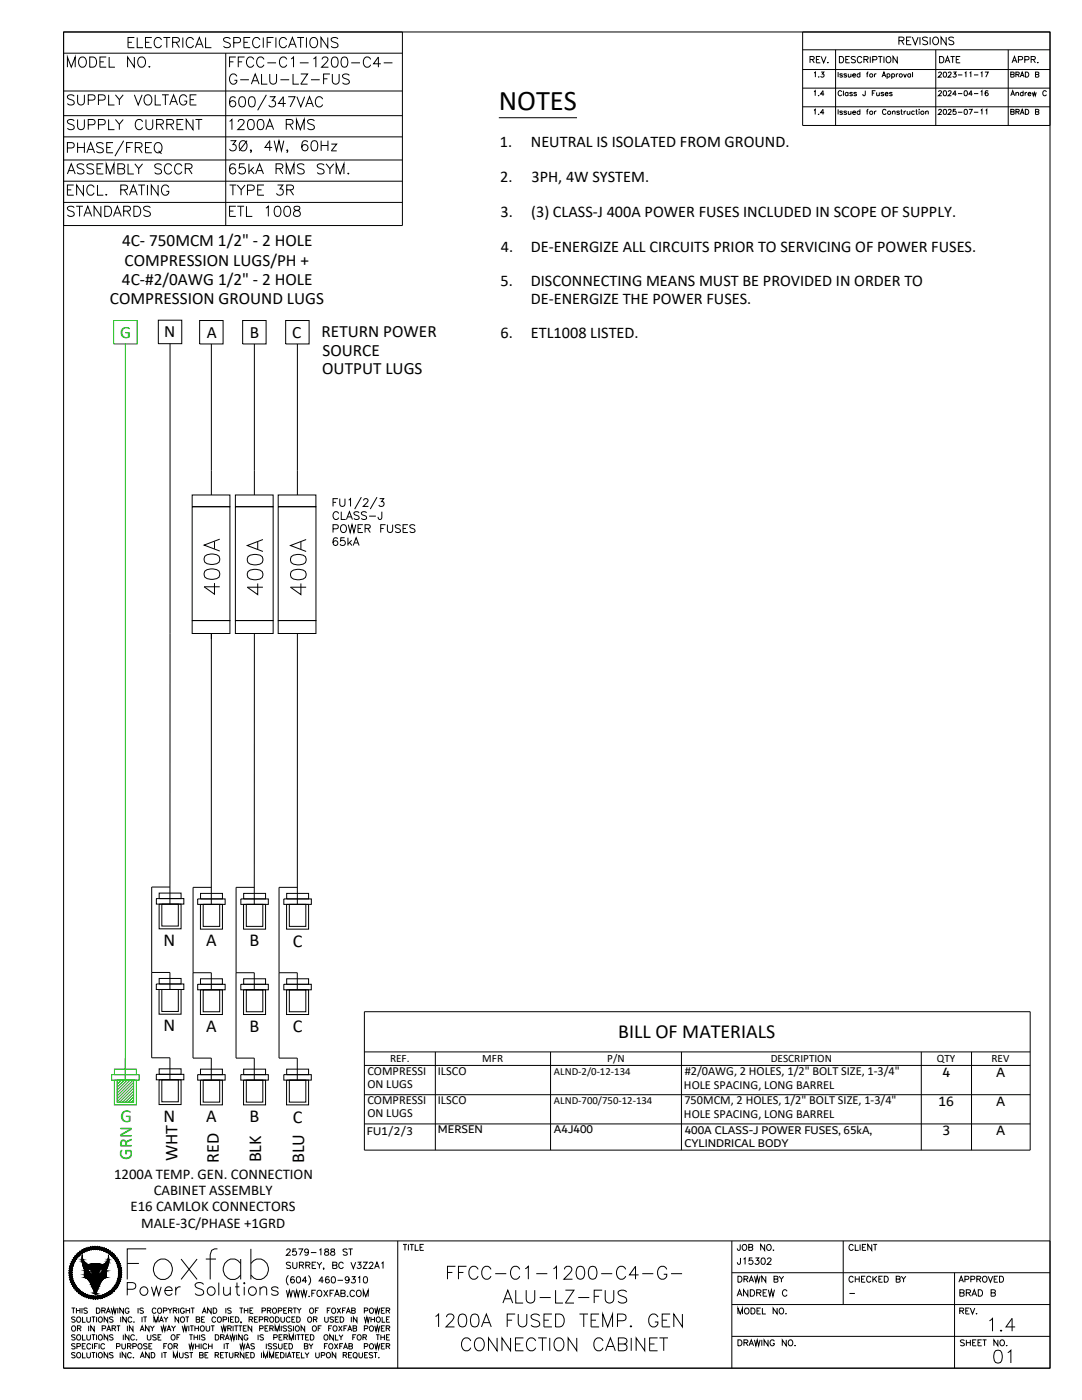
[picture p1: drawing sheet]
<svg xmlns="http://www.w3.org/2000/svg" width="216mm" height="279mm" viewBox="0 0 216 279" stroke-linecap="round" stroke-linejoin="round" font-family="sans-serif">
<defs><g id="words">
<g font-size="6.6">
<text x="44.8" y="119.9" transform="rotate(-90 44.8 119.9)">400A</text>
<text x="53.3" y="119.9" transform="rotate(-90 53.3 119.9)">400A</text>
<text x="62.1" y="119.9" transform="rotate(-90 62.1 119.9)">400A</text>
</g>
<g font-size="6.2">
<text x="99.1" y="261.4">ALU-LZ-FUS</text>
<text x="196.1" y="267.1">1.4</text>
<text x="91" y="270.9">CONNECTION CABINET</text>
<text x="197.2" y="273.4">01</text>
</g>
<g font-size="5.7">
<text x="99.5" y="22">NOTES</text>
<text x="88.2" y="256.5">FFCC-C1-1200-C4-G-</text>
<text x="85.7" y="266">1200A FUSED TEMP. GEN</text>
</g>
<g font-size="5.3">
<text x="12.3" y="14.8">MODEL NO.</text>
<text x="12.3" y="22.2">SUPPLY VOLTAGE</text>
<text x="12.3" y="27.2">SUPPLY CURRENT</text>
<text x="44.4" y="27.2">1200A RMS</text>
<text x="12.3" y="36">ASSEMBLY SCCR</text>
<text x="44.4" y="36">65kA RMS SYM.</text>
<text x="44.4" y="40.2">TYPE 3R</text>
<text x="12.3" y="44.4">STANDARDS</text>
<text x="44.4" y="44.4">ETL 1008</text>
</g>
<text font-size="4.9" x="24.3" y="10.6">ELECTRICAL SPECIFICATIONS</text>
<g font-size="4.4">
<text x="186.3" y="13.8">DATE</text>
<text x="190.1" y="260">BRAD B</text>
</g>
<text font-size="4" x="123.4" y="207.2">BILL OF MATERIALS</text>
<g font-size="3.6">
<text x="32.6" y="188.8">N</text>
<text x="41.1" y="188.8">A</text>
<text x="49.8" y="188.9">B</text>
<text x="58.5" y="189">C</text>
<text x="32.6" y="205.8">N</text>
<text x="41.1" y="205.9">A</text>
<text x="49.8" y="205.9">B</text>
<text x="58.5" y="206">C</text>
<text x="32.6" y="223.9">N</text>
<text x="41.1" y="223.9">A</text>
<text x="49.8" y="223.9">B</text>
<text x="58.5" y="224">C</text>
<text x="35.4" y="231.8" transform="rotate(-90 35.4 231.8)">WHT</text>
<text x="43.7" y="232" transform="rotate(-90 43.7 232)">RED</text>
<text x="52.1" y="232" transform="rotate(-90 52.1 232)">BLK</text>
<text x="60.7" y="232.1" transform="rotate(-90 60.7 232.1)">BLU</text>
</g>
<g font-size="3.6" fill="#00b800">
<text x="24" y="223.9">G</text>
<text x="26.3" y="231.4" transform="rotate(-90 26.3 231.4)">GRN</text>
</g>
<g font-size="3.4">
<text x="24.4" y="49.1">4C- 750MCM 1/2&quot; - 2 HOLE</text>
<text x="24.9" y="53">COMPRESSION LUGS/PH +</text>
<text x="24.3" y="56.9">4C-#2/0AWG 1/2&quot; - 2 HOLE</text>
<text x="21.9" y="60.6">COMPRESSION GROUND LUGS</text>
<text x="32.8" y="67.3">N</text>
<text x="41.2" y="67.4">A</text>
<text x="49.8" y="67.4">B</text>
<text x="58.3" y="67.4">C</text>
<text x="64.2" y="67.3">RETURN POWER</text>
<text x="64.3" y="71">SOURCE</text>
<text x="64.3" y="74.6">OUTPUT LUGS</text>
</g>
<text font-size="3.4" fill="#00b800" x="24" y="67.4">G</text>
<g font-size="3.2">
<text x="99.7" y="29.4">1.</text>
<text x="105.9" y="29.4">NEUTRAL IS ISOLATED FROM GROUND.</text>
<text x="99.8" y="36.3">2.</text>
<text x="106" y="36.3">3PH, 4W SYSTEM.</text>
<text x="99.9" y="43.3">3.</text>
<text x="106" y="43.3">(3) CLASS-J 400A POWER FUSES INCLUDED IN SCOPE OF SUPPLY.</text>
<text x="99.9" y="50.2">4.</text>
<text x="105.9" y="50.2">DE-ENERGIZE ALL CIRCUITS PRIOR TO SERVICING OF POWER FUSES.</text>
<text x="99.9" y="57.1">5.</text>
<text x="105.9" y="57.1">DISCONNECTING MEANS MUST BE PROVIDED IN ORDER TO</text>
<text x="105.9" y="60.6">DE-ENERGIZE THE POWER FUSES.</text>
<text x="99.9" y="67.5">6.</text>
<text x="105.9" y="67.5">ETL1008 LISTED.</text>
</g>
<g font-size="2.9">
<text x="188.1" y="214.9">4</text>
<text x="198.8" y="214.9">A</text>
<text x="187.3" y="220.7">16</text>
<text x="198.8" y="220.7">A</text>
<text x="188.1" y="226.6">3</text>
<text x="198.8" y="226.5">A</text>
<text x="22.8" y="235.4">1200A TEMP. GEN. CONNECTION</text>
<text x="30.7" y="238.5">CABINET ASSEMBLY</text>
<text x="26" y="241.7">E16 CAMLOK CONNECTORS</text>
<text x="28.2" y="245">MALE-3C/PHASE +1GRD</text>
</g>
<text font-size="2.6" x="168.3" y="259.3">-</text>
<g font-size="2.5">
<text x="73.3" y="214.5">COMPRESSI</text>
<text x="87.4" y="214.5">ILSCO</text>
<text x="136.6" y="214.6">#2/0AWG, 2 HOLES, 1/2&quot; BOLT SIZE, 1-3/4&quot;</text>
<text x="73.3" y="217.1">ON LUGS</text>
<text x="73.3" y="220.3">COMPRESSI</text>
<text x="87.4" y="220.3">ILSCO</text>
<text x="136.5" y="217.3">HOLE SPACING, LONG BARREL</text>
<text x="136.6" y="220.4">750MCM, 2 HOLES, 1/2&quot; BOLT SIZE, 1-3/4&quot;</text>
<text x="73.3" y="222.9">ON LUGS</text>
<text x="136.5" y="223.1">HOLE SPACING, LONG BARREL</text>
</g>
<g font-size="2.4">
<text x="73.2" y="226.5">FU1/2/3</text>
<text x="87.4" y="226.2">MERSEN</text>
<text x="110.5" y="226.2">A4J400</text>
<text x="136.6" y="226.3">400A CLASS-J POWER FUSES, 65kA,</text>
<text x="136.6" y="228.9">CYLINDRICAL BODY</text>
</g>
<g font-size="2.2">
<text x="77.8" y="212">REF.</text>
<text x="96.2" y="212">MFR</text>
<text x="110.5" y="214.5">ALND-2/0-12-134</text>
<text x="121.2" y="211.9">P/N</text>
<text x="153.8" y="212">DESCRIPTION</text>
<text x="187" y="211.9">QTY</text>
<text x="197.8" y="212">REV</text>
<text x="110.5" y="220.3">ALND-700/750-12-134</text>
</g>
</g></defs>
<!-- layer: 0 -->
<g fill="none" stroke="#000" stroke-width=".2">
<path d="M12.7 6.4h196.8v266.7h-196.8zM12.7 6.4h67.6v38.6h-67.6zM12.7 10.6h67.6M12.7 18.2h67.6M45 10.6v34.4M45.8 12.3h.8M47 19.6a.58 .58 0 0 0-.9-.2 1.22 1.22 0 0 0 .3 1.9 .63 .63 0 0 0 .7-.5 .63 .63 0 0 0-.6-.7 .63 .63 0 0 0-.7 .6M47.1 11.4h-1.3v2M47.3 15.2a.75 .75 0 0 0-.9-.4 .75 .75 0 0 0-.6 .7 .89 .89 0 0 0 .2 1 .89 .89 0 0 0 1 .2l.3-.4v-.3h-.5M47.5 12.3h.8M47.9 19.4a.64 .64 0 0 1 1 .3 1.7 1.7 0 0 1-.2 1.5 .67 .67 0 0 1-1-.2 1.66 1.66 0 0 1 .2-1.6zM47.9 15.9h1.8"/>
<path d="M48.8 11.4h-1.3v2M49.9 19.4a.65 .65 0 0 1 .9 .3 1.7 1.7 0 0 1-.2 1.5 .67 .67 0 0 1-.9-.2 1.7 1.7 0 0 1 .2-1.6zM50.2 16.8l.7-2 .8 2M50.4 16.1h1M50.6 11.9a.75 .75 0 0 0-.8-.5 .75 .75 0 0 0-.6 .7 .9 .9 0 0 0 .2 1 .9 .9 0 0 0 .9 .2l.3-.4M52.2 14.8v2h1.2M52.7 11.9a.75 .75 0 0 0-.9-.5 .75 .75 0 0 0-.6 .7 .9 .9 0 0 0 .2 1 .9 .9 0 0 0 1 .2l.3-.4M53.1 18.9l-1.7 3.1M53.4 12.5h1.7M53.8 14.8v1.4a.68 .68 0 0 0 .7 .6 .68 .68 0 0 0 .7-.6v-1.4M53.8 19.3h1.1l-.6 .8a.65 .65 0 0 1 .7 .7 .65 .65 0 0 1-.9 .5l-.3-.1-.2-.2M56 15.9h1.7"/>
<path d="M57.2 11.9a.75 .75 0 0 0-.8-.5 .75 .75 0 0 0-.6 .7 .89 .89 0 0 0 .2 1 .89 .89 0 0 0 .9 .2l.3-.4M57.5 19.3h1.4l-1 2M58.1 11.8l.5-.4v2M58.5 14.8v2h1.1M59.2 19.3l.8 2 .8-2M59.8 12.5h1.8M60 14.8h1.4l-1.4 2h1.4M62.1 15.9h1.7M62.5 11.8l.5-.4v2M64.3 11.9l.1-.3 .3-.2 .5 .1a.46 .46 0 0 1 .1 .6l-1.1 1.3h1.3M64.4 19.8a.75 .75 0 0 0-.9-.5 .75 .75 0 0 0-.6 .8 .88 .88 0 0 0 .2 1 .88 .88 0 0 0 1 .1l.3-.3M64.6 15.7h.7"/>
<path d="M65.8 14.8h-1.2v2M66.3 14.8v1.4a.68 .68 0 0 0 .7 .6 .68 .68 0 0 0 .7-.6v-1.4M66.4 11.5a.66 .66 0 0 1 1 .3 1.71 1.71 0 0 1-.2 1.5 .67 .67 0 0 1-1-.3 1.66 1.66 0 0 1 .2-1.5zM68.3 11.5a.66 .66 0 0 1 1 .3 1.71 1.71 0 0 1-.2 1.5 .67 .67 0 0 1-1-.3 1.66 1.66 0 0 1 .2-1.5zM69.7 15a.77 .77 0 0 0-1.4 .2l.2 .3 .8 .3a.5 .5 0 0 1 .2 .9 .91 .91 0 0 1-1.2-.2M70.1 12.5h1.7M74 11.9a.75 .75 0 0 0-.9-.5 .75 .75 0 0 0-.6 .7 .89 .89 0 0 0 .2 1 .89 .89 0 0 0 1 .2l.3-.4M76 12.7h-1.5l1-1.3v2M76.6 12.5h1.7M160.2 6.4h49.3v18.6h-49.3zM160.2 9.9h49.3M160.2 13.9h49.3"/>
<path d="M160.2 17.6h49.3M161.6 11.9l.8-.1v-.4l-.8-.1v1.2M162.1 11.9l.4 .6M162.4 18.3l.3-.2v1M162.5 14.6l.2-.2v1M162.9 11.9h.5M163.3 19h.1M163.4 15.3v.1zM163.7 11.3h-.8v1.2h.8M163.9 14.4h.5l-.3 .4a.34 .34 0 0 1 .3 .3 .34 .34 0 0 1-.3 .3 .34 .34 0 0 1-.3-.2M163.9 11.3l.4 1.2 .5-1.2M164.5 18.8h-.8l.5-.7v1"/>
<path d="M165.1 12.5h.2zM166.7 9.9v15.1M167.2 14.4v1M167.5 11.3h.4a.68 .68 0 0 1 .5 .6 .68 .68 0 0 1-.5 .6h-.4zM168 18.3a.37 .37 0 0 0-.5-.2 .37 .37 0 0 0-.3 .4v.2a.37 .37 0 0 0 .3 .4 .37 .37 0 0 0 .5-.2M168.1 14.9l-.5-.1v.2l.5 .3-.2 .1-.3-.1M168.3 18.1v1M168.8 11.9h.4M168.9 14.9l-.2-.2-.3 .2 .5 .2v.2l-.3 .1-.2-.1M169.2 18.6a.33 .33 0 0 0-.5-.1 .33 .33 0 0 0 0 .5 .33 .33 0 0 0 .5 0M169.2 18.4v.7M169.3 14.7v.6l.3 .1 .2-.2"/>
<path d="M169.5 11.3h-.7v1.2h.7M169.8 14.7v.7M170.1 18.6l-.2-.2-.3 .2 .4 .2v.3l-.4-.1M170.1 15h.6a.33 .33 0 0 0-.4-.2 .33 .33 0 0 0-.2 .5 .33 .33 0 0 0 .5 0h.1M170.7 11.5l-.3-.2-.6 .2 .1 .2 .8 .5v.2l-.3 .1-.6-.1M170.9 18.6l-.2-.2-.3 .1v.2l.5 .3-.2 .1-.3-.1M171.6 14.9a.33 .33 0 0 0-.5-.1 .33 .33 0 0 0 0 .5 .33 .33 0 0 0 .5 0M171.6 14.4v1M172 11.6a.46 .46 0 0 0-.6-.3 .46 .46 0 0 0-.3 .4v.4a.46 .46 0 0 0 .3 .4 .46 .46 0 0 0 .6-.3M172.4 11.9l.7-.1 .1-.4-.8-.1v1.2M172.7 18.1l-.1 .9-.3 .1-.1-.3M172.8 11.9l.4 .6"/>
<path d="M172.9 14.7h.3M173.3 14.4l-.3 .2v.8M173.7 11.3v1.2M174.1 18.6h.3M174.1 11.9h.8v-.5l-.8-.1v1.2M174.5 14.7v.7M174.7 18.1h-.6v1M174.9 14.7l-.3 .1-.1 .2M174.9 18.4l.1 .7h.2l.3-.2M175.2 11.3h.9M175.5 18.4v.7M175.7 11.3v1.2"/>
<path d="M176 15.4l.4-1 .4 1M176.1 15.1h.5M176.3 18.6l-.2-.2-.3 .1v.2l.5 .3-.2 .1-.3-.1M176.4 11.3v1.2M176.6 18.7h.6a.31 .31 0 0 0-.4-.2 .31 .31 0 0 0-.1 .5l.2 .1 .3-.1M177 14.9a.33 .33 0 0 1 .5-.1 .33 .33 0 0 1 0 .5 .33 .33 0 0 1-.5 0M177 14.7v1M177 11.3a.6 .6 0 0 1 .8 .6 .6 .6 0 0 1-.8 .6l-.2-.4zM177.9 14.9a.33 .33 0 0 1 .5-.1 .33 .33 0 0 1 0 .5 .33 .33 0 0 1-.5 0M177.9 14.7v1M178 18.6l-.2-.2-.3 .1v.2l.5 .3-.2 .1-.3-.1M178.8 14.7v.7"/>
<path d="M179 11.3v1.2l-.8-1.2v1.2M179.2 14.7l-.2 .1-.2 .2M179.4 8.1h.8l.2-.4-.4-.3h-.6v1.5M179.9 8.1l.5 .8M180.3 14.7l.3 .7 .3-.7M180.9 8.1h.6M181.7 14.9a.33 .33 0 0 0-.5-.1 .33 .33 0 0 0 0 .5 .33 .33 0 0 0 .5 0M181.7 14.7v.7M181.8 7.4h-.9v1.5h.9M182 7.4l.6 1.5 .6-1.5M182.1 14.4v1M183.6 7.4v1.5"/>
<path d="M185.1 7.6a.58 .58 0 0 0-1 .2l.1 .2 .7 .3a.35 .35 0 0 1 0 .5 .69 .69 0 0 1-.8-.1M185.6 7.4v1.5M186.3 7.6a.56 .56 0 0 1 .6-.2 .56 .56 0 0 1 .4 .6v.3a.58 .58 0 0 1-.6 .6 .58 .58 0 0 1-.6-.6zM186.7 9.9v15.1M187.3 14.6l.1-.2h.3l.2 .3-.7 .7h.7M187.3 18.3l.1-.1 .3-.1 .2 .3-.7 .7h.7M188.3 14.4a.5 .5 0 0 1 .6 .4 .5 .5 0 0 1-.3 .6l-.4-.2zM188.3 18.2a.47 .47 0 0 1 .6 .4 .47 .47 0 0 1-.6 .5l-.1-.4zM188.8 7.4v1.5l-1-1.5v1.5M189.2 14.6l.1-.2h.3l.2 .3-.6 .7h.6M189.2 18.3l.1-.1 .3-.1 .2 .3-.6 .7h.6M190.2 14.4h.6l-.3 .4a.34 .34 0 0 1 .3 .3 .34 .34 0 0 1-.3 .3 .34 .34 0 0 1-.4-.2"/>
<path d="M190.3 7.6a.58 .58 0 0 0-1 .2l.2 .2 .7 .3a.35 .35 0 0 1 0 .5 .68 .68 0 0 1-.9-.1M190.9 18.8h-.8l.5-.7v1M191.1 18.7h.9M192.5 14.6l.2-.2v1M192.5 18.2a.47 .47 0 0 1 .5 .4 .47 .47 0 0 1-.5 .5l-.1-.4zM193.5 14.6l.2-.2v1M194.1 18.8h-.8l.5-.7v1M194.3 15h.9M194.3 18.7h.9M195.7 14.6l.2-.2v1M195.7 18.3l.2-.2v1M196.5 14.4h.7l-.5 1"/>
<path d="M197.1 18.2a.5 .5 0 0 0-.6 .3 .5 .5 0 0 0 .4 .6 .31 .31 0 0 0 .3-.3 .31 .31 0 0 0-.3-.3 .31 .31 0 0 0-.3 .3M201.2 9.9v15.1M201.7 14.9l.6-.1v-.3l-.6-.1v1l.6-.1v-.3l-.2-.1M201.7 19.1l.4-1 .4 1M201.8 18.8h.5M201.9 12.5l.5-1.2 .5 1.2M202.1 12.1h.6M202.7 14.9l.6-.1v-.3l-.6-.1v1M202.7 18.6l.2-.2 .3 .1v.6M202.7 18.4v.7M203 14.9l.4 .5M203.2 11.9h.7l.1-.5-.8-.1v1.2"/>
<path d="M203.6 15.4l.4-1 .4 1M203.7 15.1h.5M204.2 18.6a.32 .32 0 0 0-.5-.1 .32 .32 0 0 0 0 .5 .32 .32 0 0 0 .5 0M204.2 18.1v1M204.5 11.9h.7l.1-.5-.8-.1v1.2M204.5 18.4v.7M204.6 14.4h.3a.54 .54 0 0 1 .4 .5 .54 .54 0 0 1-.4 .5h-.3zM204.9 18.4l-.2 .1-.2 .2M205.1 18.7h.6a.33 .33 0 0 0-.4-.2 .33 .33 0 0 0-.2 .5 .33 .33 0 0 0 .5 .1l.1-.1M205.8 11.9l.7-.1v-.4l-.7-.1v1.2M206 18.4l.2 .7 .2-.7 .2 .7 .2-.7M206.2 11.9l.4 .6"/>
<path d="M206.6 14.9l.6-.1 .1-.3-.7-.1v1l.7-.1v-.3l-.2-.1M207 12.5h.1zM208.8 18.3a.37 .37 0 0 0-.4-.2 .37 .37 0 0 0-.3 .4v.2a.37 .37 0 0 0 .3 .4 .37 .37 0 0 0 .4-.2M12.7 23.1h67.6M12.7 27.3h67.6M12.7 31.9h67.6M12.7 36.2h67.6M13.5 29.5h.8a.54 .54 0 0 0 .5-.5 .54 .54 0 0 0-.5-.5h-.8v2M13.5 37.9h.7M14.7 36.9h-1.2v2.1M15.5 28.5v2M15.5 29.4h1.3"/>
<path d="M16.6 36.9v2.1l-1.3-2.1v2.1M16.8 28.5v2M17.3 30.5l.8-2 .8 2M17.6 29.8h1M18.8 37.4a.75 .75 0 0 0-.9-.5 .75 .75 0 0 0-.6 .8 .89 .89 0 0 0 .2 1 .89 .89 0 0 0 1 .2l.3-.4M19.5 36.9v2.1h1.1M20.6 28.8a.76 .76 0 0 0-.7-.4 .76 .76 0 0 0-.6 .5l.2 .3 .7 .3a.49 .49 0 0 1 .4 .4 .49 .49 0 0 1-.2 .5 .95 .95 0 0 1-1.1-.2M21.3 29.4h.8M22.6 28.5h-1.3v2M24.1 37.9l1.2-.1a.47 .47 0 0 0 0-.8l-1.2-.1v2.1M24.7 28.1l-1.8 3.1M24.8 37.9l.7 1.1"/>
<path d="M25.3 29.4h.7M25.8 39l.8-2.1 .8 2.1M26.1 38.3h1M26.5 28.5h-1.2v2M27 29.4l1.2-.1 .2-.3-.1-.3-.4-.2h-.9v2M27.7 29.4l.7 1.1M28.3 36.9v2.1M29 29.4h.8M29.4 36.9v2.1M30.3 28.5h-1.3v2M31.2 28.6a.98 .98 0 0 1 1.1 .4 .98 .98 0 0 1-.2 1.2 .75 .75 0 0 1-.8 .3 .75 .75 0 0 1-.5-.8 1.26 1.26 0 0 1 .4-1.1zM31.5 36.9v2.1l-1.3-2.1v2.1"/>
<path d="M33.7 37.4a.75 .75 0 0 0-.9-.5 .75 .75 0 0 0-.6 .8 .89 .89 0 0 0 .2 1 .89 .89 0 0 0 1 .2l.3-.4v-.3h-.5M46 28.1h1.1l-.6 .8a.68 .68 0 0 1 .6 1 .68 .68 0 0 1-1.2 0l-.1-.2M47.9 28.4a.75 .75 0 0 1 .9-.3 .75 .75 0 0 1 .5 .8 .9 .9 0 0 1-.2 .9 .9 .9 0 0 1-1 .2 1.25 1.25 0 0 1-.2-1.6zM49.3 28.1l-1.6 2M54.3 29.4h-1.4l.9-1.3v2M54.7 28.1l.5 2 .5-2 .5 2 .4-2M57 20.7h-1.4l.9-1.4v2M61 21.3l.8-2 .7 2M61.3 20.7h1M61.4 28.4a.58 .58 0 0 0-.6-.3 .58 .58 0 0 0-.5 .4 1.2 1.2 0 0 0 .5 1.6 .63 .63 0 0 0 .7-.6 .63 .63 0 0 0-.6-.6 .63 .63 0 0 0-.7 .5M62.3 28.2a.66 .66 0 0 1 1 .3 1.72 1.72 0 0 1-.2 1.5 .67 .67 0 0 1-1-.3 1.66 1.66 0 0 1 .2-1.5zM64.1 28.1v2"/>
<path d="M64.1 29h1.3M65.4 28.1v2M66.1 28.8h1.1l-1.1 1.3M160.2 21.3h49.3M162.4 22l.3-.2v1M163.3 22.7h.1M164.5 22.5h-.8l.5-.7v1M167.2 21.8v1M168.1 22.3l-.2-.1h-.3v.2l.5 .3-.2 .1-.3-.1M168.9 22.3l-.2-.1-.3 .1 .5 .3v.2l-.5-.1M169.3 22.2v.6h.3l.2-.2M169.8 22.2v.6"/>
<path d="M170.1 22.5h.6a.33 .33 0 0 0-.4-.2 .33 .33 0 0 0-.2 .4 .33 .33 0 0 0 .5 .1l.1-.1M171.6 22.3a.33 .33 0 0 0-.5 0 .33 .33 0 0 0 0 .4 .33 .33 0 0 0 .5 0M171.6 21.8v1M172.9 22.2h.3M173.3 21.8l-.3 .2v.8M174.5 22.2v.6M174.9 22.2h-.3l-.1 .3M176.8 22.1a.38 .38 0 0 0-.4-.3 .38 .38 0 0 0-.3 .4v.3a.38 .38 0 0 0 .3 .3 .38 .38 0 0 0 .4-.2M178.1 22.4l.2-.2h.3v.6M178.1 22.2v.6M179.5 22.3l-.2-.1-.4 .1 .5 .3v.2l-.5-.1M179.7 22.2h.4"/>
<path d="M179.9 21.8v.8l.2 .2M180.4 22.2v.6M180.8 22.2h-.3l-.1 .3M181 22.2l.1 .6h.2l.3-.2M181.6 22.2v.6M182.5 22.3a.32 .32 0 0 0-.5 0 .32 .32 0 0 0 0 .4 .32 .32 0 0 0 .5 0M182.7 22.2h.3M182.9 21.8v.8l.2 .2M183.4 21.8v.1zM183.4 22.2v.6M184.7 22.4l.2-.2h.3v.6M184.7 22.2v.6"/>
<path d="M187.3 22.1l.1-.2 .3-.1 .2 .3-.7 .7h.7M188.3 21.9a.47 .47 0 0 1 .6 .4 .47 .47 0 0 1-.6 .5l-.1-.4zM189.2 22.1l.1-.2 .3-.1 .2 .3-.6 .7h.6M190.7 21.8h-.5v.5a.36 .36 0 0 1 .5 0 .36 .36 0 0 1-.1 .5 .36 .36 0 0 1-.5-.2M191.1 22.4h.9M192.5 21.9a.47 .47 0 0 1 .5 .4 .47 .47 0 0 1-.5 .5l-.1-.4zM193.3 21.8h.7l-.5 1M194.3 22.4h.9M195.7 22l.2-.2v1M196.7 22l.2-.2v1M201.7 22.3h.6v-.4l-.6-.1v1l.6-.1v-.3l-.2-.1M202.7 22.3h.6v-.4l-.6-.1v1"/>
<path d="M203 22.3l.4 .5M203.6 22.8l.4-1 .4 1M203.7 22.5h.5M204.6 21.8h.3a.54 .54 0 0 1 .4 .5 .54 .54 0 0 1-.4 .5h-.3zM206.6 22.3h.6l.1-.4-.7-.1v1l.7-.1v-.2l-.2-.2M12.7 40.4h67.6M31.6 63.9h4.7v4.7h-4.7zM33.9 68.6v111.8M39.8 64h4.7v4.6h-4.7zM42.2 68.6v30.2M48.4 64h4.7v4.6h-4.7zM50.8 68.6v30.2"/>
<path d="M57 64h4.7v4.6h-4.7zM59.3 68.6v30.2M38.3 98.8h7.6v2.3h-7.6zM47 98.8h7.5v2.3h-7.5zM55.5 98.8h7.5v2.3h-7.5zM67.4 99.5h-.9v1.6M67.8 99.5v1.1a.52 .52 0 0 0 .5 .5 .52 .52 0 0 0 .5-.5v-1.1M69.6 99.8l.3-.3v1.6M72.1 99.2l-1.3 2.4M72.5 99.9l.3-.4h.3l.3 .3-.2 .5-.7 .8h1M75.2 99.2l-1.3 2.4M75.7 99.5h.9l-.5 .6a.52 .52 0 0 1 .4 .8 .52 .52 0 0 1-.9-.1"/>
<path d="M38.3 101.1h7.6v22.7h-7.6zM47 101.1h7.5v22.7h-7.5zM55.5 101.1h7.5v22.7h-7.5zM66.5 105.5h.6a.41 .41 0 0 0 .4-.4 .41 .41 0 0 0-.4-.4h-.6v1.6M66.5 100.3h.6M67.4 107.5a.46 .46 0 0 0-.7-.1 .88 .88 0 0 0 .3 1.5 .49 .49 0 0 0 .4-.5 .49 .49 0 0 0-.5-.5 .49 .49 0 0 0-.4 .5M67.6 102.5a.58 .58 0 0 0-.7-.4 .58 .58 0 0 0-.4 .6v.4a.58 .58 0 0 0 .4 .6 .58 .58 0 0 0 .7-.4M68.1 102.1v1.6h.9M68.1 104.9a.57 .57 0 0 1 .7-.2 .57 .57 0 0 1 .3 .6v.4a.59 .59 0 0 1-.6 .6 .59 .59 0 0 1-.6-.6zM68.8 107.3h-.8l-.1 .7a.55 .55 0 0 1 .9 0 .55 .55 0 0 1-.1 .8 .55 .55 0 0 1-.8-.2M69.1 103.7l.6-1.6 .6 1.6M69.4 103.2h.7"/>
<path d="M69.4 107.3v1.6M69.5 104.7l.4 1.6 .3-1.6 .4 1.6 .4-1.6M69.7 108.3l.5 .6M70.2 107.8l-.8 .8M70.5 108.9l.6-1.6 .6 1.6M70.7 108.4h.7M71.4 105.5h.6M71.7 102.3a.59 .59 0 0 0-.6-.2 .59 .59 0 0 0-.5 .4l.2 .2 .7 .3 .2 .5a.68 .68 0 0 1-1.1 0M72.4 104.7h-1v1.6h1M72.8 105.5l.9-.1 .2-.2-.1-.3-.3-.2h-.7v1.6M73.1 102.3a.59 .59 0 0 0-.5-.2 .59 .59 0 0 0-.5 .4l.2 .2 .7 .3 .1 .5a.68 .68 0 0 1-1 0M73.4 105.5l.5 .8"/>
<path d="M73.7 103h1.3M76 105.5h.6M76.2 102.1l-.1 1.4-.2 .2-.3-.1-.2-.4M76.9 104.7h-.9v1.6M77.3 104.7v1.1a.53 .53 0 0 0 .5 .5 .53 .53 0 0 0 .5-.5v-1.1M79.9 104.9a.59 .59 0 0 0-.6-.2 .59 .59 0 0 0-.4 .4l.1 .2 .8 .3 .1 .5a.68 .68 0 0 1-1 0M80.4 105.5h.6M81.4 104.7h-1v1.6h1M82.8 104.9a.59 .59 0 0 0-.6-.2 .59 .59 0 0 0-.4 .4l.1 .2 .8 .3 .1 .5a.68 .68 0 0 1-1 0M38.3 123.8h7.6v2.6h-7.6zM42.2 126.4v54.1M47 123.8h7.5v2.6h-7.5z"/>
<path d="M50.8 126.4l-.1 54.1M55.5 123.8h7.5v2.6h-7.5zM59.3 126.4v54.1M31.2 179.3h5.5v1.1h-5.5zM31.8 178.2h4.3v1.1h-4.3zM33.9 177h-3.6v34.1h3.6v4.4M39.4 179.4h5.5v1.1h-5.5zM40 178.3h4.4v1.1h-4.4zM42.2 177.1h-3.7v34.1h3.7v4.4M48.1 179.4h5.4v1.1h-5.4zM48.6 178.3h4.4v1.1h-4.4zM50.7 177.1h-3.6v34.1h3.6v4.4"/>
<path d="M56.6 179.4h5.5v1.1h-5.5zM57.2 178.3h4.4v1.1h-4.4zM59.3 177.1h-3.6v34.1h3.6v4.4M30.3 194.1h3.6v3.4M31.2 196.4h5.5v1.1h-5.5zM31.7 197.5h4.4v4.9h-4.4zM31.7 180.4h4.4v5h-4.4zM31.8 195.3h4.3v1.1h-4.3zM32.3 197.5h3.3v4.4h-3.3zM32.3 180.4h3.3v4.4h-3.3zM38.5 194.1h3.7v3.4M39.4 196.4h5.5v1.1h-5.5z"/>
<path d="M40 197.5h4.4v5h-4.4zM40 180.5h4.4v4.9h-4.4zM40 195.3h4.4v1.1h-4.4zM40.5 197.5h3.3v4.4h-3.3zM40.5 180.5h3.3v4.4h-3.3zM47.1 194.1h3.6v3.4M48 196.4h5.5v1.1h-5.5zM48.6 197.5h4.4v5h-4.4zM48.6 180.5h4.4v4.9h-4.4zM48.6 195.3h4.4v1.1h-4.4zM49.1 197.5h3.3v4.4h-3.3zM49.1 180.5h3.3v4.4h-3.3z"/>
<path d="M55.7 194.1h3.6v3.4M56.6 196.4h5.5v1.1h-5.5zM57.2 197.5h4.4v5h-4.4zM57.2 180.5h4.4v4.9h-4.4zM57.2 195.3h4.4v1.1h-4.4zM57.7 197.5h3.3v4.4h-3.3zM57.7 180.5h3.3v4.4h-3.3zM31.2 214.4h5.5v1.1h-5.5zM31.7 215.5h4.4v4.9h-4.4zM31.8 213.3h4.3v1.1h-4.3zM32.3 215.5h3.3v4.4h-3.3zM39.4 214.5h5.5v1.1h-5.5z"/>
<path d="M40 215.6h4.4v4.9h-4.4zM40 213.4h4.4v1.1h-4.4zM40.5 215.6h3.3v4.4h-3.3zM48 214.5h5.5v1.1h-5.5zM48.6 215.6h4.4v4.9h-4.4zM48.6 213.4h4.4v1.1h-4.4zM49.1 215.6h3.3v4.4h-3.3zM56.6 214.5h5.5v1.1h-5.5zM57.2 215.6h4.4v4.9h-4.4zM57.2 213.4h4.4v1.1h-4.4zM57.7 215.6h3.3v4.4h-3.3zM72.7 201.9h132.9v27.6h-132.9z"/>
<path d="M72.7 209.9h132.9M72.7 212.6h132.9M72.7 218.5h132.9M86.9 209.9v19.6M109.9 209.9v19.6M136 209.9v19.6M183.8 209.9v19.6M193.9 209.9v19.6M72.7 224.3h132.9M12.7 247.7h196.8v25.4h-196.8zM16.4 250.6a1.52 1.52 0 0 0 .6 1.5 1.52 1.52 0 0 0 1.6 .1h.4v6l-.1-.1a6.5 6.5 0 0 0-1.6-3l-.5-.1v-1.7l-.3-1zM17.5 253l.8 .6 .2 .8a1.46 1.46 0 0 1-1-1.4z"/>
<path d="M19 252.2h.1a2.97 2.97 0 0 0 1.9 0 1.78 1.78 0 0 0 .6-1.6v1.7l-.4 1v1.7l-.5 .2a7.5 7.5 0 0 0-1.5 2.9l-.2 .1zM19.9 253.4l.7-.4a1.45 1.45 0 0 1-1 1.4l.1-.5zM25.4 257.3h1.1a.67 .67 0 0 0 .6-.7 .67 .67 0 0 0-.6-.6h-1.1v2.5M25.4 252.1h2.3M29.2 249.2h-3.8v6.1M30.2 256.8l.5 1.7 .5-1.7 .5 1.7 .5-1.7M30.9 252.1a1.97 1.97 0 0 1 2.8-.4 1.97 1.97 0 0 1 .4 2.8 1.97 1.97 0 0 1-2.8 .4 1.97 1.97 0 0 1-.4-2.8zM32.9 257.5h1.4a.75 .75 0 0 0-.8-.7 .75 .75 0 0 0-.6 1 .78 .78 0 0 0 .6 .7 .78 .78 0 0 0 .8-.4M35.1 256.8v1.7M36 256.8a.84 .84 0 0 0-.9 .7M36.1 251.3l3.2 4M39.3 251.3l-3.2 4"/>
<path d="M40.6 256.3a.95 .95 0 0 0-.9-.4 .95 .95 0 0 0-.8 .7l.3 .3 .9 .4a.62 .62 0 0 1 .5 .5 .62 .62 0 0 1-.2 .6 1.18 1.18 0 0 1-1.5-.3M41.1 251.3h2M43.4 249.2h-.6l-.6 .3-.3 .9v4.9M43.7 256v2.5M44.6 256.8l.1 1.6 .6 .1 .7-.5M46 256.8v1.7M46.9 256.8h.9M47.3 256v2l.1 .4 .5 .1M48 252.1a1.97 1.97 0 0 0-2.8-.4 1.97 1.97 0 0 0-.4 2.8 1.84 1.84 0 0 0 3.2 0M48 251.3v4M48.7 256l.2 .1-.2 .1-.1-.1zM48.7 256.8v1.7"/>
<path d="M50.1 252.1a1.97 1.97 0 0 1 2.7-.4 1.97 1.97 0 0 1 .5 2.8 1.85 1.85 0 0 1-3.2 0M50.1 249.2v6.1M51.9 257.3l.6-.5 .6 .1 .1 1.6M51.9 256.8v1.7M55.5 257.2a.76 .76 0 0 0-1.3 0l.1 .2 1.1 .4 .1 .3a.77 .77 0 0 1-1.3 0M57.1 257.5l.3 1.3 .3-1.3 .3 1.3 .3-1.3M57.2 249.6l.2-.4h.3l.2 .3-.2 .4-.6 .6h.9M57.6 254.5a1.31 1.31 0 0 0 0 2M58 252.1l-.3-.2-.6 .2 .2 .3 .7 .4v.2l-.3 .2-.6-.2M58.4 251.9v.9l.4 .4 .4-.2 .1-1.1M58.6 257.5l.3 1.3 .3-1.3 .3 1.3 .3-1.3M58.7 255v-.2a.4 .4 0 0 0-.7 .2v.9a.39 .39 0 0 0 .7 0 .39 .39 0 0 0-.2-.6 .39 .39 0 0 0-.5 .3"/>
<path d="M59.1 249.2h-.6l-.1 .6a.45 .45 0 0 1 .7 0 .45 .45 0 0 1-.1 .7 .45 .45 0 0 1-.7-.2M59.3 254.8h.2a.66 .66 0 0 1 .5 .6 .66 .66 0 0 1-.5 .7 .79 .79 0 0 1-.2-1.3zM59.6 249.2h.8l-.6 1.3M59.7 252.5l.8-.1 .1-.3-.3-.2h-.6v1.3M60 257.5l.3 1.3 .3-1.3 .3 1.3 .3-1.3M60.2 252.5l.4 .7M61 252.5l.7-.1 .2-.3-.3-.2h-.6v1.3M61.2 255.6h-.9l.6-.8v1.3M61.4 252.5l.5 .7M61.6 249.7a.39 .39 0 0 1-.6 .3 .39 .39 0 0 1-.1-.6 .39 .39 0 0 1 .6 0l.1 .3a.6 .6 0 0 1-.5 .8l-.3-.2M61.6 254.5a1.31 1.31 0 0 1 0 2M61.7 258.6v.2z"/>
<path d="M62 250h1.1M62.2 258.1h.5M62.3 252.5h.5M63 257.5h-.8v1.3M63.1 251.9h-.8v1.3h.8M63.2 251.9l.5 .6v.7M63.4 257.7l.1-.2a.59 .59 0 0 1 .7 .6 .59 .59 0 0 1-.7 .6l-.3-.4zM63.7 249.5l.3-.3v1.3M64.2 251.9l-.5 .6M64.6 255.6h-.9l.6-.8v1.3M64.6 257.5l.8 1.3M64.6 253.1h-.1h.1l-.1 .3"/>
<path d="M64.9 249.3v.4l.5 .2 .2 .2a.42 .42 0 0 1-.4 .4 .42 .42 0 0 1-.4-.4l.7-.5v-.3zM65.4 257.5l-.8 1.3M65.7 255l-.1-.2a.4 .4 0 0 0-.6 .2v.9a.39 .39 0 0 0 .6 0 .39 .39 0 0 0-.1-.6 .39 .39 0 0 0-.6 .3M65.8 258.1h.5M66.1 249.3v.4l.5 .2 .2 .2a.42 .42 0 0 1-.4 .4 .42 .42 0 0 1-.4-.4l.7-.5v-.3zM66.3 254.8h.2a.66 .66 0 0 1 .4 .6 .66 .66 0 0 1-.4 .7 .81 .81 0 0 1-.2-1.3zM66.4 252.5l.7-.1 .1-.3-.3-.2h-.5v1.3l.8-.2v-.3l-.3-.2M66.6 257.5h-.8v1.3M66.7 258.8l.5-1.3 .5 1.3M66.9 258.3h.6M67.4 255.5h1M68 258.1l.7-.1 .1-.4-.8-.1v1.3l.8-.2v-.4l-.2-.1"/>
<path d="M68.5 252.2a.47 .47 0 0 0-.5-.3 .47 .47 0 0 0-.4 .5 .52 .52 0 0 0 .2 .7 .52 .52 0 0 0 .6-.1l.1-.1M69.3 249.4l-.3-.2-.6 .2 .2 .3 .7 .5v.1l-.3 .2-.6-.2M69.3 258.7h.1zM69.5 249.2h.9M69.7 255.2a.4 .4 0 0 1-.6 .4 .4 .4 0 0 1-.1-.7 .4 .4 0 0 1 .6 .1l.1 .2a.6 .6 0 0 1-.5 .9l-.3-.2M70 249.2v1.3M70 251.9l.5 1.3 .5-1.3M70.2 254.8h.7l-.4 .5a.42 .42 0 0 1 .3 .7 .42 .42 0 0 1-.7-.2M70.7 257.8a.46 .46 0 0 0-.5-.3 .46 .46 0 0 0-.4 .5v.3a.46 .46 0 0 0 .4 .5 .46 .46 0 0 0 .5-.3M71.2 257.7l.2-.2a.59 .59 0 0 1 .7 .6 .59 .59 0 0 1-.7 .6l-.3-.4zM71.4 251.9h.6l-.4 .5a.42 .42 0 0 1 .4 .7 .42 .42 0 0 1-.8-.2M71.5 255l.3-.2v1.3"/>
<path d="M72.4 251.9h.9l-.9 1.3h.9M72.5 258.8v-1.3l.5 1.3 .5-1.3v1.3M72.7 254.8a.4 .4 0 0 1 .6 .2v.3a.55 .55 0 0 1-.4 .8 .81 .81 0 0 1-.2-1.3zM73.7 252.2l.2-.3 .4 .1 .1 .1-.1 .5-.7 .6h.9M74.7 253.2l.5-1.3 .5 1.3M74.9 252.7h.6M76.1 252.1l.3-.2v1.3M79.4 247.7v25.4M80.4 248.3h.8M80.8 248.3v1.2M81.5 248.3v1.2M81.8 248.3h.8"/>
<path d="M82.2 248.3v1.2M82.8 248.3v1.2h.7M83.8 248.9h.5M84.6 248.3h-.8v1.2h.8M146 254h63.5M146 247.7v25.4M147.1 258.7l.5-1.3 .5 1.3M147.2 254.7h.4a.64 .64 0 0 1 .5 .6 .64 .64 0 0 1-.5 .6h-.4zM147.3 258.3h.6M147.7 248.3l-.1 1.1-.4 .1-.1-.4M147.8 251l-.1 1.2-.4 .1-.2-.4M148.2 248.5l.1-.1a.56 .56 0 0 1 .7 .5 .56 .56 0 0 1-.7 .6l-.2-.4z"/>
<path d="M148.4 251.3l.3-.3v1.3M148.4 255.3l.7-.1 .1-.3-.3-.2h-.5v1.2M148.8 255.3l.4 .6M149.2 257.4v1.3l-.8-1.3v1.3M149.4 248.9h.7l.1-.3-.3-.3h-.5v1.2l.7-.1 .1-.3-.3-.2M149.5 255.9l.4-1.2 .5 1.2M149.6 255.5h.6M149.7 257.4h.4a.69 .69 0 0 1 .5 .6 .69 .69 0 0 1-.5 .7h-.4zM150.1 251h-.6v.6a.45 .45 0 0 1 .7 0 .45 .45 0 0 1-.1 .7 .45 .45 0 0 1-.7-.2M150.5 254.7l.3 1.2 .3-1.2 .3 1.2 .3-1.2M150.7 251h.7l-.3 .5a.43 .43 0 0 1 .3 .7 .43 .43 0 0 1-.8-.1M151 258l.7-.1 .1-.4-.8-.1v1.3"/>
<path d="M151.4 258l.4 .7M152 251.1a.41 .41 0 0 1 .6 .2l.1 .3a.56 .56 0 0 1-.5 .7 .83 .83 0 0 1-.2-1.2zM152.3 258h.5M152.6 248.3v1.2l-.8-1.2v1.2M152.8 254.7v1.2l-.8-1.2v1.2M153.1 257.4h-.8v1.3h.8M153.1 248.5l.1-.1a.56 .56 0 0 1 .7 .5 .56 .56 0 0 1-.7 .6l-.2-.4zM153.1 251.4l.2-.3 .3-.1 .3 .4-.8 .9h.8M153.3 257.4l.3 1.3 .3-1.3 .3 1.3 .3-1.3M154.3 249.5h.1zM154.4 255.3l.7-.1 .1-.4-.8-.1v1.2l.8-.1v-.3l-.2-.2M155.5 254.7l.4 .6v.6"/>
<path d="M156.4 254.7l-.5 .6M157 257.7a.47 .47 0 0 0-.5-.3 .47 .47 0 0 0-.4 .5 .53 .53 0 0 0 .2 .7 .53 .53 0 0 0 .7-.1v-.1M168.3 247.7v12.7M170.3 248.6a.44 .44 0 0 0-.5-.3 .44 .44 0 0 0-.4 .5v.3a.44 .44 0 0 0 .4 .4 .44 .44 0 0 0 .5-.2M170.3 255a.44 .44 0 0 0-.5-.3 .44 .44 0 0 0-.4 .5v.2a.44 .44 0 0 0 .4 .5 .44 .44 0 0 0 .5-.3M170.7 248.3v1.2h.6M170.7 254.7v1.2M170.7 255.3h.7M171.4 254.7v1.2M171.6 248.3v1.2M171.9 255.3h.5M172.1 248.9h.4"/>
<path d="M172.6 254.7h-.7v1.2h.7M172.8 248.3h-.7v1.2h.7M173.8 255a.44 .44 0 0 0-.5-.3 .44 .44 0 0 0-.4 .5v.2a.44 .44 0 0 0 .4 .5 .44 .44 0 0 0 .5-.3M173.9 248.3v1.2l-.7-1.2v1.2M174.2 254.7v1.2M174.2 248.3h.8M174.5 255.2l.5 .7M174.6 248.3v1.2M175 254.7l-.8 .8M175.4 255.3h.4M176.1 254.7h-.7v1.2h.7M176.4 254.7h.4a.64 .64 0 0 1 .5 .6 .64 .64 0 0 1-.5 .6h-.4z"/>
<path d="M178.8 255.3l.7-.1 .1-.3-.3-.2h-.5v1.2l.8-.1v-.3l-.3-.2M179.8 254.7l.5 .6v.6M180.8 254.7l-.5 .6M190.5 254v19.1M191.3 255.9l.5-1.2 .4 1.2M192.5 255.3h.7l.1-.4-.3-.2h-.5v1.2M193.7 255.3h.7l.1-.5-.8-.1v1.2M194.9 255.3l.7-.1 .1-.3-.3-.2h-.5v1.2M196.3 254.8a.56 .56 0 0 1 .7 .5 .56 .56 0 0 1-.7 .5l-.3-.4zM197.2 254.7l.4 1.2 .5-1.2M199.1 254.7h-.7v1.2M199.4 254.7h.4a.64 .64 0 0 1 .5 .6 .64 .64 0 0 1-.5 .6h-.4z"/>
<path d="M14.3 261h.7M14.4 264.8l.1-.2a.48 .48 0 0 1 .6 .6 .48 .48 0 0 1-.7 .3l-.1-.2zM14.6 261v1.1M15 263l-.3-.2-.4 .2 .1 .2 .6 .4v.1l-.3 .2-.4-.2M15 266.5l-.3-.1-.4 .1 .1 .3 .6 .3v.2l-.3 .1-.4-.1M15 268.3l-.3-.2-.4 .2 .1 .3 .6 .3v.2l-.3 .1-.4-.1M15 270.1l-.3-.2-.4 .2 .1 .2 .6 .4v.1l-.3 .2-.4-.2M15.3 261v1.1M15.3 261.5h.7M15.3 268.7h.7v-.4l-.7-.2v1.1M15.4 263l.1-.1a.48 .48 0 0 1 .6 .5 .48 .48 0 0 1-.7 .3l-.1-.2zM15.4 266.5l.1-.1a.48 .48 0 0 1 .6 .5 .48 .48 0 0 1-.7 .4l-.1-.3z"/>
<path d="M15.5 265.1h.6v-.4l-.6-.1v1.1M15.5 270a.48 .48 0 0 1 .6 .5 .48 .48 0 0 1-.7 .3l-.1-.5zM15.8 265.1l.4 .6M16 261v1.1M16.4 261v1.1M16.4 268.7h.4M16.5 262.8v1.1h.6M16.5 266.4v1h.6M16.5 269.9v1.1h.6M17.1 268.1h-.7v1.1h.7M17.3 262.8v.8l.3 .3 .4-.2v-.9M17.3 266.4v.7l.3 .3 .4-.1v-.9"/>
<path d="M17.3 269.9v.8l.3 .3 .4-.2v-.9M17.4 261.2l-.2-.2-.4 .1v.3l.5 .3 .1 .3-.2 .1-.5-.1M17.7 264.6v1.1M18.1 268.4a.39 .39 0 0 0-.5-.3 .39 .39 0 0 0-.3 .5v.2a.39 .39 0 0 0 .3 .4 .39 .39 0 0 0 .5-.2M18.3 262.8h.7M18.3 266.4h.7M18.3 269.9h.7M18.4 268.1v1.1M18.6 262.8v1.1M18.6 266.4v1M18.6 269.9v1.1M18.8 264.6v1.1l-.7-1.1v1.1"/>
<path d="M18.8 268.7h.5M19.2 261h.4a.57 .57 0 0 1 .4 .6 .57 .57 0 0 1-.4 .5h-.4zM19.3 262.8v1.1M19.3 266.4v1M19.3 269.9v1.1M19.5 268.1h-.7v1.1M19.7 263l.1-.1a.48 .48 0 0 1 .6 .5 .48 .48 0 0 1-.7 .3l-.1-.2zM19.7 266.5l.1-.1a.48 .48 0 0 1 .6 .5 .48 .48 0 0 1-.7 .4l-.1-.3zM19.8 268.1v1.1M19.8 270a.48 .48 0 0 1 .6 .5 .48 .48 0 0 1-.7 .3l-.1-.5zM20.3 261.5h.6l.1-.4-.7-.1v1.1M20.4 265.2l.6-.1 .1-.4-.7-.1v1.1"/>
<path d="M20.7 261.5l.3 .6M20.9 268.4a.39 .39 0 0 0-.5-.3 .39 .39 0 0 0-.3 .5v.2a.39 .39 0 0 0 .3 .4 .39 .39 0 0 0 .5-.2M21.2 262.1l.4-1.1 .4 1.1M21.3 265.7l.4-1.1 .4 1.1M21.4 261.8h.5M21.5 265.3h.5M21.5 262.8v1.1l-.7-1.1v1.1M21.5 266.4v1l-.7-1v1M21.5 269.9v1.1l-.7-1.1v1.1M22.2 261l.2 1.1 .3-1.1 .2 1.1 .3-1.1M22.4 265.1h.6v-.4l-.6-.1v1.1M22.6 263l-.3-.2-.5 .2 .1 .2 .7 .4v.1l-.3 .2-.5-.2"/>
<path d="M22.6 266.5l-.3-.1-.5 .1 .1 .3 .7 .3v.2l-.3 .1-.5-.1M22.6 270.1l-.3-.2-.5 .2 .1 .2 .7 .4v.1l-.3 .2-.5-.2M22.7 265.1l.4 .6M23.3 268.7h.6v-.4l-.6-.2v1.1M23.3 264.6h.7M23.5 261v1.1M23.6 264.6v1.1M24 269.9v1.1M24.1 262.8v1.1M24.3 268.1v.8l.3 .3 .4-.1v-1M24.6 266.4v1M24.6 261v1.1l-.7-1.1v1.1"/>
<path d="M25.1 269.9v1.1l-.7-1.1v1.1M25.2 262.8v1.1l-.7-1.1v1.1M25.4 264.6v1.1M25.4 268.7l.6-.1 .1-.3-.7-.2v1.1M25.7 266.4v1l-.7-1v1M25.7 261.3a.39 .39 0 0 0-.4-.3 .39 .39 0 0 0-.3 .5v.2a.38 .38 0 0 0 .4 .4 .38 .38 0 0 0 .3-.4h-.2M25.8 268.7l.4 .5M26.2 270.2a.39 .39 0 0 0-.4-.3 .39 .39 0 0 0-.3 .4v.3a.39 .39 0 0 0 .3 .4 .39 .39 0 0 0 .4-.3M26.3 263.1a.39 .39 0 0 0-.4-.3 .39 .39 0 0 0-.4 .4v.3a.39 .39 0 0 0 .4 .4 .39 .39 0 0 0 .4-.3M26.5 268.7h.6l.1-.4-.7-.2v1.1M26.5 264.6v1.1l-.7-1.1v1.1M26.6 270.9h.1"/>
<path d="M26.7 263.8h.1zM26.8 266.6a.39 .39 0 0 0-.4-.2 .39 .39 0 0 0-.3 .4v.2a.39 .39 0 0 0 .3 .4 .39 .39 0 0 0 .4-.2M27.3 267.3h.1M27.5 261v1.1M27.6 268.3l.1-.1a.48 .48 0 0 1 .7 .5 .48 .48 0 0 1-.8 .4l-.1-.3zM28 265.7l.4-1.1 .4 1.1M28 271l.4-1.1 .4 1.1M28.1 265.3h.5M28.2 270.6h.5M28.3 262.8v1.1M28.6 262.8h.7M28.6 261.2l-.2-.2-.4 .1v.3l.5 .3 .1 .3-.2 .1-.5-.1"/>
<path d="M29 262.8v1.1M29.3 268.3l-.2-.2-.5 .2 .1 .3 .6 .3v.2l-.2 .1-.5-.1M29.4 266.4v.9l.3 .1 .4-.1v-.9M29.7 268.7h.4M29.7 264.6v1.1l-.7-1.1v1.1M29.8 269.9v1.1l-.7-1.1v1.1M30 264.6l.4 .5v.6M30.2 269.9h.3a.57 .57 0 0 1 .4 .6 .57 .57 0 0 1-.4 .5h-.3zM30.4 268.1h-.7v1.1h.7M30.7 263.9v-1.1l.4 1.1 .4-1.1v1.1M30.8 264.6l-.4 .5M31.1 261.3a.39 .39 0 0 0-.4-.3 .39 .39 0 0 0-.3 .5v.2a.39 .39 0 0 0 .3 .4 .39 .39 0 0 0 .4-.2"/>
<path d="M31.2 266.5l-.3-.1-.4 .1 .1 .3 .6 .3v.2l-.3 .1-.4-.1M31.5 266.9h.4M31.5 261.2l.1-.1a.48 .48 0 0 1 .7 .5 .48 .48 0 0 1-.8 .4zM31.8 263.9l.4-1.1 .4 1.1M31.9 263.5h.5M32.1 264.6l.3 1.1 .2-1.1 .3 1.1 .2-1.1M32.2 266.4h-.7v1h.7M32.3 269.9v1.1M32.6 269.9h.7M32.6 261.6l.6-.1 .1-.4-.7-.1v1.1M32.7 268.7h.4M32.7 262.8l.4 .5v.6"/>
<path d="M32.9 269.9v1.1M33.3 265.7l.4-1.1 .4 1.1M33.3 268.1h-.6v1.1M33.5 265.3h.5M33.5 261l.4 .5v.6M33.5 262.8l-.4 .5M33.8 268.2a.48 .48 0 0 1 .6 .5 .48 .48 0 0 1-.7 .4l-.2-.5zM34.2 264.6l.4 .5v.6M34.2 266.5l.1-.1a.48 .48 0 0 1 .7 .5 .48 .48 0 0 1-.8 .4l-.1-.3zM34.3 261l-.4 .5M34.6 261.5h.6l.1-.4-.7-.1v1.1M34.6 271v-1.1l.4 1.1 .4-1.1v1.1"/>
<path d="M34.7 268.7l.6-.1 .1-.3-.7-.2v1.1M34.9 261.5l.4 .6M35 264.6l-.4 .5M35.1 268.7l.3 .5M35.3 266.9h.4M35.6 262.8v1.1l-.7-1.1v1.1M35.7 261v1.1M35.8 269.9v.8l.3 .3 .4-.2v-.9M36 266.4h-.7v1M36.1 263l.1-.1a.48 .48 0 0 1 .6 .5 .48 .48 0 0 1-.7 .3zM36.4 264.6l.2 1.1 .3-1.1 .2 1.1 .3-1.1M36.8 261.3a.39 .39 0 0 0-.5-.3 .39 .39 0 0 0-.3 .5v.2a.38 .38 0 0 0 .4 .4 .38 .38 0 0 0 .4-.4h-.3"/>
<path d="M37 262.8h.7M37.1 261.5h.7M37.1 261v1.1M37.4 262.8v1.1M37.6 270.1l-.3-.2-.4 .2 .1 .2 .6 .4v.1l-.3 .2-.4-.2M37.7 264.6v1.1M37.7 268.1l.3 1.1 .2-1.1 .3 1.1 .2-1.1M37.8 266.4h.7M37.8 269.9h.7M37.8 261v1.1M37.9 264.6h.7M38.1 261h.7"/>
<path d="M38.1 266.4v1M38.2 269.9v1.1M38.3 264.6v1.1M38.4 261v1.1M38.7 266.9h.7M38.7 266.4v1M38.9 264.6v1.1M38.9 265.1h.7M39 268.7h.7M39 268.1v1.1M39.1 263.3h.7v-.4l-.7-.1v1.1l.7-.1 .1-.3-.3-.2M39.4 266.4v1"/>
<path d="M39.6 264.6v1.1M39.7 268.1v1.1M39.8 270.4h.6l.1-.4-.7-.1v1.1l.7-.1v-.3l-.2-.2M39.8 266.4v1M40.1 264.8l.1-.2a.48 .48 0 0 1 .6 .6 .48 .48 0 0 1-.7 .3zM40.1 268.1v1.1M40.2 263.3h.4M40.4 262.1l.4-1.1 .4 1.1M40.5 261.8h.5M40.9 262.8h-.7v1.1h.7M40.9 270.4h.4M40.9 266.5l-.2-.1-.5 .1 .1 .3 .5 .2 .1 .3-.2 .1-.5-.1"/>
<path d="M41.1 264.6v.8l.3 .3 .4-.2v-.9M41.3 268.4a.39 .39 0 0 0-.5-.3 .39 .39 0 0 0-.3 .5v.2a.39 .39 0 0 0 .3 .4 .39 .39 0 0 0 .5-.2M41.6 269.9h-.7v1.1h.7M41.6 268.7h.7M41.6 268.1v1.1M42.1 264.6h.7M42.1 261v1.1l-.7-1.1v1.1M42.3 268.1v1.1M42.4 264.6v1.1M42.5 261h.4a.57 .57 0 0 1 .4 .6 .57 .57 0 0 1-.4 .5h-.4zM42.9 270.4h.6l.1-.4-.7-.1v1.1M43 266.4h.3a.57 .57 0 0 1 .4 .5 .57 .57 0 0 1-.4 .5h-.3z"/>
<path d="M43.1 263.1a.39 .39 0 0 0-.5-.3 .39 .39 0 0 0-.3 .4v.3a.39 .39 0 0 0 .3 .4 .39 .39 0 0 0 .5-.3M43.3 270.4l.3 .6M43.5 263l.1-.1a.48 .48 0 0 1 .6 .5 .48 .48 0 0 1-.7 .3zM44 270.4h.4M44 266.9l.6-.1 .1-.3-.7-.1v1M44.1 264.6l.3 1.1 .2-1.1 .3 1.1 .2-1.1M44.4 266.9l.3 .5M44.5 263.4l.6-.1 .1-.4-.7-.1v1.1M44.7 269.9h-.7v1.1h.7M44.7 268.1v1.1M44.8 269.9h.7M44.9 267.4l.4-1 .5 1"/>
<path d="M45 268.1h.7M45.1 261v1.1M45.1 267.1h.5M45.2 269.9v1.1M45.3 268.1v1.1M45.4 265.1h.7v-.4l-.7-.1v1.1M45.6 262.8v1.1M45.8 269.9v.8l.3 .3 .3-.2 .1-.9M45.8 265.1l.4 .6M45.9 266.4l.3 1 .2-1 .3 1 .2-1M46 263.3h.4M46.1 261.2l-.2-.2-.5 .2 .1 .3 .6 .3v.2l-.2 .1-.5-.1"/>
<path d="M46.5 264.6v1.1M46.7 262.8h-.7v1.1h.7M46.8 264.6h.7M46.9 270.4h.6l.1-.4-.7-.1v1.1M47 262.8h.3a.57 .57 0 0 1 .4 .6 .57 .57 0 0 1-.4 .5h-.3zM47.1 264.6v1.1M47.2 266.4v1M47.2 270.4l.4 .6M47.6 264.6h.7M47.8 261h.7M47.9 268.1l.2 1.1 .3-1.1 .2 1.1 .3-1.1M47.9 264.6v1.1"/>
<path d="M48.1 263.8l-.1 .3M48.1 261v1.1M48.3 266.4v1l-.7-1v1M48.5 265.1h.5M48.7 269.9v1.1l-.7-1.1v1.1M48.7 261v1.1M48.7 261.5h.8M49 269.2l.4-1.1 .5 1.1M49.1 270.4h.4M49.2 268.9h.5M49.2 264.6h-.7v1.1h.7M49.5 266.6a.39 .39 0 0 0-.5-.2 .39 .39 0 0 0-.3 .4v.2a.38 .38 0 0 0 .4 .4 .38 .38 0 0 0 .4-.4h-.3"/>
<path d="M49.5 261v1.1M49.7 263.3h.6l.1-.4-.7-.1v1.1M49.7 269.9h-.6v1.1h.6M49.9 261.5h.4M50 269.9h.4a.58 .58 0 0 1 .4 .6 .58 .58 0 0 1-.4 .5h-.4zM50.1 263.3l.3 .6M50.2 264.6v1.1l-.7-1.1v1.1M50.5 261h-.6v1.1h.6M50.8 268.3l-.3-.2-.3 .1-.1 .3 .6 .3 .1 .3-.3 .1-.4-.1M50.8 263.3h.4M51.4 262.8h-.6v1.1h.6M51.5 266.4v1"/>
<path d="M51.7 263.4l.6-.1 .1-.4-.7-.1v1.1M51.8 265.2l.6-.1 .1-.4-.7-.1v1.1M52.2 269.9v1.1M52.3 261.6l.6-.1v-.4l-.6-.1v1.1M52.6 266.5l-.3-.1-.4 .1 .1 .3 .6 .3v.2l-.3 .1-.4-.1M52.6 271v-1.1l.4 1.1 .4-1.1v1.1M52.8 263.3h.6l.1-.4-.7-.1v1.1M52.9 265.1h.4M53.1 268.1v1.1M53.2 263.3l.3 .6M53.4 261.5h.6v-.4l-.6-.1v1.1M53.5 264.6h-.6v1.1h.6"/>
<path d="M53.7 261.5l.4 .6M53.8 271v-1.1l.4 1.1 .4-1.1v1.1M53.8 265.1h.6l.1-.4-.7-.1v1.1M54 262.9a.48 .48 0 0 1 .7 .5 .48 .48 0 0 1-.8 .3l-.1-.5zM54.2 265.1l.3 .6M54.2 268.3l-.2-.2-.4 .1-.1 .3 .6 .3 .1 .3-.2 .1-.5-.1M54.6 261.1a.48 .48 0 0 1 .6 .5 .48 .48 0 0 1-.7 .4l-.1-.5zM54.6 266.9h.6l.1-.4-.7-.1v1M54.9 265.7v-1.1l.4 1.1 .4-1.1v1.1M55 262.8h.3a.57 .57 0 0 1 .4 .6 .57 .57 0 0 1-.4 .5h-.3zM55 270.4h.4M55.2 268.3l-.2-.2-.4 .1v.3l.5 .3 .1 .3-.2 .1-.5-.1"/>
<path d="M55.5 261.6l.6-.1 .1-.4-.7-.1v1.1M55.6 268.1v.8l.3 .3 .3-.1 .1-1M55.7 269.9h-.7v1.1h.7M55.7 266.9h.4M56 269.9h.3a.57 .57 0 0 1 .4 .6 .57 .57 0 0 1-.4 .5h-.3zM56 262.8v.8l.4 .3 .3-.2 .1-.9M56.1 264.6v1.1M56.3 266.4h-.6v1h.6M56.6 261.5h.4M56.7 266.9l.6-.1v-.3l-.6-.1v1M56.7 268.7h.4M57 266.9l.4 .5"/>
<path d="M57.1 269.9v1.1M57.2 264.8l-.3-.2-.4 .2 .1 .2 .6 .4v.1l-.3 .2-.4-.2M57.3 261h-.7v1.1h.7M57.3 271l.4-1.1 .4 1.1M57.4 268.1h-.7v1.1h.7M57.5 270.6h.5M57.6 261.5h.6v-.4l-.6-.1v1.1M57.7 268.1h.3a.58 .58 0 0 1 .4 .6 .58 .58 0 0 1-.4 .5h-.3zM57.7 267.4v-1l.4 1 .4-1v1M57.9 263.1a.39 .39 0 0 0-.5-.3 .39 .39 0 0 0-.3 .4v.3a.39 .39 0 0 0 .3 .4 .39 .39 0 0 0 .5-.3M57.9 261.5l.4 .6M58.2 264.8l-.2-.2-.5 .2 .1 .2 .6 .4v.1l-.2 .2-.5-.2"/>
<path d="M58.2 269.9h.7M58.2 263.3h.4M58.5 261h.7M58.6 264.6v1.1M58.6 269.9v1.1M58.8 261v1.1M58.9 262.8h-.7v1.1h.7M58.9 266.4v1M59 264.8l.1-.2a.48 .48 0 0 1 .7 .6 .48 .48 0 0 1-.8 .3zM59.2 270.4h.4M59.2 266.4h.7M59.2 262.8h.4a.57 .57 0 0 1 .3 .6 .57 .57 0 0 1-.3 .5h-.4z"/>
<path d="M59.3 261l.4 .5v.6M59.5 266.4v1M59.8 269.9h-.6v1.1h.6M60 266.4h.7M60.1 261l-.4 .5M60.1 269.9v1.1h.7M60.4 266.4v1M60.7 268.7l.7-.1v-.3l-.7-.2v1.1l.7-.1v-.3l-.2-.1M60.8 264.6v1.1l-.7-1.1v1.1M60.9 269.9l.4 .5v.6M61 266.9h.4M61.5 263l.1-.1a.48 .48 0 0 1 .6 .5 .48 .48 0 0 1-.7 .3z"/>
<path d="M61.6 266.4h-.6v1h.6M61.7 268.1l.4 .6v.5M61.7 269.9l-.4 .5M61.9 261.2l.1-.1a.48 .48 0 0 1 .6 .5 .48 .48 0 0 1-.7 .4zM61.9 266.4h.4a.57 .57 0 0 1 .4 .5 .57 .57 0 0 1-.4 .5h-.4zM62.4 264.8l.1-.2a.48 .48 0 0 1 .7 .6 .48 .48 0 0 1-.8 .3zM62.5 268.1l-.4 .6M62.5 263.3h.7v-.4l-.7-.1v1.1M62.9 263.3l.4 .6M62.9 261.5h.4M63 269.9v.8l.3 .3 .3-.2 .1-.9M63.5 265.1h.4"/>
<path d="M63.6 261h-.7v1.1M64.1 270.5l.6-.1 .1-.4-.7-.1v1.1M64.2 264.6h-.7v1.1M64.7 266.5l.1-.1a.48 .48 0 0 1 .7 .5 .48 .48 0 0 1-.8 .4zM64.7 268.7h.4M64.8 262.8v.8l.3 .3 .3-.2 .1-.9M65.3 261.5h.4M65.3 270a.48 .48 0 0 1 .7 .5 .48 .48 0 0 1-.8 .3l-.1-.5zM65.4 268.1h-.7v1.1M65.6 265.1h.4M65.7 268.3l.1-.1a.48 .48 0 0 1 .6 .5 .48 .48 0 0 1-.7 .4l-.1-.3zM66 261h-.7v1.1"/>
<path d="M66.2 264.6h-.6v1.1M66.3 261.2l.1-.1a.48 .48 0 0 1 .6 .5 .48 .48 0 0 1-.7 .4zM66.5 266.4v1l-.7-1v1M66.6 263l-.3-.2-.4 .1v.3l.6 .2 .1 .3-.3 .2-.5-.2M66.6 264.6a.48 .48 0 0 1 .7 .6 .48 .48 0 0 1-.8 .3l-.1-.5zM66.7 268.1l.7 1.1M66.9 263.3h.4M66.9 266.4v1h.6M67 269.9v1.1l-.7-1.1v1.1M67.3 261l.7 1.1M67.4 268.1l-.7 1.1M67.6 264.6l.7 1.1"/>
<path d="M67.6 262.8h-.7v1.1h.7M67.6 266.4l.4 .5v.5M67.8 268.7h.4M67.9 262.8h.3a.57 .57 0 0 1 .4 .6 .57 .57 0 0 1-.4 .5h-.3zM68 261l-.7 1.1M68.3 264.6l-.7 1.1M68.3 261.5h.4M68.4 268.1h-.6v1.1M68.5 266.4l-.5 .5M68.5 270.4h.6v-.4l-.6-.1v1.1M68.5 269.2l.5-1.1 .4 1.1M68.6 265.1h.4"/>
<path d="M68.7 268.9h.5M68.8 270.4l.4 .6M69 261h-.7v1.1M69.1 262.1l.4-1.1 .4 1.1M69.3 261.8h.5M69.3 264.6h-.7v1.1M69.4 265.7l.4-1.1 .4 1.1M69.5 265.3h.6M69.5 270.4h.5M69.6 268.7l.6-.1 .1-.3-.7-.2v1.1l.7-.1v-.2l-.2-.2M70.1 262.8v1.1M70.2 261.5h.6v-.4l-.6-.1v1.1l.6-.1 .1-.2-.3-.3"/>
<path d="M70.2 269.9h-.7v1.1h.7M70.4 266.9h.4M70.5 265.1h.6v-.4l-.6-.1v1.1l.6-.1v-.4l-.2-.1M70.7 270a.48 .48 0 0 1 .6 .5 .48 .48 0 0 1-.7 .3l-.1-.5zM70.9 270.8l.3 .3M71.1 266.4h-.7v1M71.2 262.8v1.1l-.7-1.1v1.1M71.5 266.4a.48 .48 0 0 1 .6 .5 .48 .48 0 0 1-.7 .4l-.1-.5zM71.6 269.9v.8l.3 .3 .4-.2v-.9M72.4 266.9l.6-.1 .1-.3-.7-.1v1M72.7 261.6l.6-.1 .1-.4-.7-.1v1.1M72.7 262.8l.3 1.1 .2-1.1 .3 1.1 .2-1.1"/>
<path d="M72.7 265.2l.6-.1 .1-.4-.7-.1v1.1M72.7 268.7h.6l.1-.4-.7-.2v1.1M72.7 270.4h.5M72.8 266.9l.3 .5M73.4 269.9h-.7v1.1h.7M73.8 261.2l.1-.1a.48 .48 0 0 1 .6 .5 .48 .48 0 0 1-.7 .4zM73.8 264.8l.1-.2a.48 .48 0 0 1 .6 .6 .48 .48 0 0 1-.7 .3zM73.8 268.3l.1-.1a.48 .48 0 0 1 .6 .5 .48 .48 0 0 1-.7 .4zM74 263.3h.7M74 262.8v1.1M74.4 270.1l-.3-.2-.4 .2 .1 .2 .6 .4v.1l-.3 .2-.4-.2M74.6 269.9h.7"/>
<path d="M74.7 262.8v1.1M74.8 261l.2 1.1 .3-1.1 .2 1.1 .3-1.1M74.8 264.6l.2 1.1 .3-1.1 .2 1.1 .3-1.1M74.8 268.1l.2 1.1 .3-1.1 .2 1.1 .3-1.1M74.9 269.9v1.1M75 266.4h.7M75.2 263l.1-.1a.48 .48 0 0 1 .6 .5 .48 .48 0 0 1-.7 .3l-.1-.2zM75.4 266.4v1M75.6 270.9h.1M76 266.9h.7M76 266.4v1M76.1 261.5h.4"/>
<path d="M76.1 265.1h.4M76.1 268.7h.4M76.3 262.8v1.1h.6M76.7 266.4v1M76.8 261h-.7v1.1h.7M76.8 264.6h-.7v1.1h.7M76.8 268.1h-.7v1.1h.7M77.1 261.5h.6v-.4l-.6-.1v1.1M77.1 265.1h.6v-.4l-.6-.1v1.1M77.1 268.7l.6-.1v-.3l-.6-.2v1.1M77.1 263.3h.4M77.1 266.9h.4"/>
<path d="M77.4 261.5l.4 .6M77.4 265.1l.4 .6M77.4 268.7l.4 .5M77.8 262.8h-.7v1.1h.7M77.8 266.4h-.7v1h.7M146 266.7h63.5M146 260.4h63.5M147.2 267.4h.4a.64 .64 0 0 1 .5 .6 .64 .64 0 0 1-.5 .6h-.4zM147.2 262.2v-1.2l.5 1.2 .5-1.2v1.2M148.4 268l.7-.1 .1-.3-.3-.2h-.5v1.2M148.7 261.2l.1-.1a.56 .56 0 0 1 .7 .5 .56 .56 0 0 1-.7 .6l-.3-.4zM148.8 268l.4 .6"/>
<path d="M149.5 268.6l.4-1.2 .5 1.2M149.6 268.2h.6M149.8 261h.5a.64 .64 0 0 1 .4 .6 .64 .64 0 0 1-.4 .6h-.5zM150.5 267.4l.3 1.2 .3-1.2 .3 1.2 .3-1.2M151 261.6h.5M151.8 261h-.8v1.2h.8M152 267.4v1.2M152.1 261v1.2h.7M153.3 267.4v1.2l-.8-1.2v1.2M154.5 267.7a.44 .44 0 0 0-.5-.3 .44 .44 0 0 0-.4 .5v.2a.43 .43 0 0 0 .5 .5 .43 .43 0 0 0 .4-.5h-.3M155.1 261v1.2l-.8-1.2v1.2M155.7 261.1a.56 .56 0 0 1 .7 .5 .56 .56 0 0 1-.7 .6l-.2-.4z"/>
<path d="M156.8 262.2h.1zM156.9 267.4v1.2l-.8-1.2v1.2M157.4 267.6l.1-.1a.56 .56 0 0 1 .7 .5 .56 .56 0 0 1-.7 .5l-.2-.4zM158.6 268.5h.1zM191.5 261.6h.7v-.4l-.7-.2v1.2M191.9 261.6l.4 .6M192.4 267.6l-.3-.2-.5 .2 .1 .3 .7 .2-.1 .4-.4 .1-.3-.2M192.7 261.6h.5M192.8 267.4v1.2M192.8 268h.8M193.4 261h-.7v1.2h.7M193.6 261l.5 1.2 .4-1.2"/>
<path d="M193.6 267.4v1.2"/>
<circle cx="173.8" cy="15.1" r=".34"/>
<circle cx="179.7" cy="15" r=".33"/>
<circle cx="173.8" cy="22.5" r=".34"/>
<circle cx="177.4" cy="22.5" r=".34"/>
<circle cx="184" cy="22.5" r=".34"/>
<circle cx="28.7" cy="257.6" r=".84"/>
<circle cx="42.1" cy="257.6" r=".84"/>
<circle cx="50.4" cy="257.6" r=".84"/>
</g>
<g fill="none" stroke="#00b800" stroke-width=".2">
<path d="M22.7 64h4.7v4.6h-4.7zM25 68.6v147M22.3 214.5h5.5v1.1h-5.5zM22.8 215.6h4.4v4.9h-4.4zM22.8 213.4h4.4v1.1h-4.4zM23.4 215.6h3.3v4.4h-3.3zM23.6 215.6l-.2 .2M24.2 215.6l-.8 .8M24.8 215.6l-1.4 1.4M25.4 215.6l-2 2M26 215.6l-2.6 2.5M26.5 215.6l-3.1 3.1"/>
<path d="M26.7 216l-3.3 3.3M26.7 216.6l-3.3 3.3M26.7 217.2l-2.8 2.8M26.7 217.8l-2.2 2.2M26.7 218.3l-1.6 1.7M26.7 218.9l-1.1 1.1M26.7 219.5l-.5 .5"/>
</g>
<!-- layer: TXT-01 -->
<path d="M99.5 23.5h15.6" fill="none" stroke="#000" stroke-width=".2"/>
<!-- layer: 0 -->
<g fill="#000" stroke="#000" stroke-width=".2">
<path d="M18.6 252.2h.4zM19 258.2h.2z"/>
<path d="M16.4 250.6v.3zM16.4 250.6v.3z"/>
<path d="M16.4 250.9l.1 .3zM16.4 250.9l.1 .3z"/>
<path d="M16.4 251.2l.1 .1zM16.4 251.2l.1 .1h-.1z"/>
<path d="M16.4 251.3l.1 .1zM16.4 251.3l.1 .1z"/>
<path d="M16.4 251.4l.2 .1zM16.4 251.4l.2 .1h-.2z"/>
<path d="M16.4 251.5h.2zM16.4 251.5h.2z"/>
<path d="M16.4 251.5l.3 .2zM16.4 251.5l.3 .2h-.3z"/>
<path d="M16.4 251.7h.3zM16.4 251.7h.3z"/>
<path d="M16.4 251.7l.4 .2zM16.4 251.7l.4 .2h-.4z"/>
<path d="M16.4 251.9h.4zM16.4 251.9h.4z"/>
<path d="M16.4 251.9l.5 .1-.1-.1zM16.4 251.9l.5 .1h-.5z"/>
<path d="M16.4 252l.6 .1zM16.4 252l.6 .1z"/>
<path d="M16.5 252.1l.6 .1zM16.5 252.1l.6 .1z"/>
<path d="M16.5 252.2l.8 .1zM16.5 252.2l.8 .1h-.8z"/>
<path d="M16.5 252.3h.8zM16.5 252.3h.8z"/>
<path d="M16.5 252.3h1zM16.5 252.3h1z"/>
<path d="M16.5 252.3l1.2 .1zM16.5 252.3l1.2 .1z"/>
<path d="M16.7 253l.8 .1zM16.7 253l.8 .1z"/>
<path d="M16.7 253.1l.8 .1v-.1zM16.7 253.1l.8 .1h-.7z"/>
<path d="M16.8 253.2l.7 .1zM16.8 253.2l.7 .1z"/>
<path d="M16.8 253.3h.7zM16.8 253.3h.7z"/>
<path d="M16.8 253.3l.8 .1zM16.8 253.3l.8 .1z"/>
<path d="M16.8 253.4l.8 .1v-.1zM16.8 253.4l.8 .1h-.8z"/>
<path d="M16.8 253.5l.9 .3-.1-.3zM16.8 253.5l.9 .3h-.9z"/>
<path d="M16.8 253.8l1 .1zM16.8 253.8l1 .1h-1z"/>
<path d="M16.8 253.9l1.1 .1-.1-.1zM16.8 253.9l1.1 .1h-1.1z"/>
<path d="M16.8 254l1.2 .2-.1-.2zM16.8 254l1.2 .2h-1.2z"/>
<path d="M16.8 254.2l1.4 .1zM16.8 254.2l1.4 .1z"/>
<path d="M16.8 254.3l1.5 .1zM16.8 254.3l1.5 .1z"/>
<path d="M16.8 254.4h1.7zM16.8 254.4h1.7z"/>
<path d="M18.6 252.2l.4 .1zM18.4 252.3h.6z"/>
<path d="M18.4 252.3h.6zM18.1 252.3h.9z"/>
<path d="M18.1 252.3h.9zM17.8 252.3h1.2z"/>
<path d="M17.8 252.3h1.2zM17.8 252.3h1.2z"/>
<path d="M17.8 252.3l1.2 .1zM17.7 252.4h1.3z"/>
<path d="M16.5 252.4l2.5 .1v-.1zM16.5 252.4l2.5 .1h-2.5z"/>
<path d="M16.5 252.5l2.5 .2v-.2zM16.5 252.5l2.5 .2h-2.4z"/>
<path d="M16.6 252.7l2.4 .2v-.2zM16.6 252.7l2.4 .2h-2.4z"/>
<path d="M16.6 252.9l2.4 .1v-.1zM16.6 252.9l2.4 .1h-2.3z"/>
<path d="M17.5 253l1.5 .1zM17.5 253l1.5 .1z"/>
<path d="M17.6 253.1h1.4zM17.6 253.1h1.4z"/>
<path d="M17.7 253.1l1.3 .1zM17.7 253.1l1.3 .1z"/>
<path d="M17.8 253.2h1.2zM17.8 253.2h1.2z"/>
<path d="M17.9 253.2h1.1zM17.9 253.2h1.1z"/>
<path d="M18 253.2l1 .1zM18 253.2l1 .1z"/>
<path d="M18 253.3h1zM18 253.3h1z"/>
<path d="M18 253.3h1zM18 253.3h1z"/>
<path d="M18 253.3l1 .1zM18 253.3l1 .1z"/>
<path d="M18.1 253.4l.9 .2v-.2zM18.1 253.4l.9 .2h-.7z"/>
<path d="M18.3 253.6l.7 .1zM18.3 253.6l.7 .1z"/>
<path d="M18.4 253.7l.6 .2v-.2zM18.4 253.7l.6 .2h-.6z"/>
<path d="M18.4 253.9l.6 .1v-.1zM18.4 253.9l.6 .1h-.5z"/>
<path d="M18.5 254l.5 .2v-.2zM18.5 254l.5 .2h-.5z"/>
<path d="M18.5 254.2h.5zM18.5 254.2h.5z"/>
<path d="M18.5 254.2l.5 .2v-.2zM18.5 254.2l.5 .2h-.5z"/>
<path d="M18.5 254.4h.5zM18.5 254.4h.5z"/>
<path d="M16.8 254.4l2.2 .6v-.6zM16.8 254.4l2.2 .6h-2.2z"/>
<path d="M16.8 255h2.2zM16.8 255h2.2z"/>
<path d="M16.9 255h2.1zM16.9 255h2.1z"/>
<path d="M17 255h2zM17 255h2z"/>
<path d="M17 255h2zM17 255h2z"/>
<path d="M17.1 255l1.9 .1zM17.1 255l1.9 .1z"/>
<path d="M17.3 255.1l1.7 .1zM17.3 255.1l1.7 .1z"/>
<path d="M17.4 255.2l1.6 .1v-.1zM17.4 255.2l1.6 .1h-1.5z"/>
<path d="M17.5 255.3l1.5 .1v-.1zM17.5 255.3l1.5 .1h-1.4z"/>
<path d="M17.6 255.4l1.4 .3v-.3zM17.6 255.4l1.4 .3h-1.2z"/>
<path d="M17.8 255.7l1.2 .7v-.7zM17.8 255.7l1.2 .7h-.8z"/>
<path d="M18.2 256.4l.8 .3v-.3zM18.2 256.4l.8 .3h-.6z"/>
<path d="M18.4 256.7l.6 .3v-.3zM18.4 256.7l.6 .3h-.5z"/>
<path d="M18.5 257l.5 .3v-.3zM18.5 257l.5 .3h-.4z"/>
<path d="M18.6 257.3l.4 .8v-.8zM18.6 257.3l.4 .8h-.1z"/>
<path d="M18.9 258.1h.1zM18.9 258.1h.1z"/>
<path d="M18.9 258.1l.1 .1zM18.9 258.1l.1 .1z"/>
<path d="M18.9 258.2h.1zM18.9 258.2h.1z"/>
<path d="M19 258.1h.2zM19 258.1l.2 .1z"/>
<path d="M19 258.1h.2zM19 258.1h.2z"/>
<path d="M19 257.3l.2 .8 .3-.8zM19 257.3l.2 .8h-.2z"/>
<path d="M19 252.2h.5zM19 252.2h.5z"/>
<path d="M19 252.2l.7 .1zM19 252.2l.7 .1z"/>
<path d="M19 254.2h.6zM19 254.2h.6z"/>
<path d="M19 254.2l.6 .2v-.2zM19 254.2l.6 .2h-.6z"/>
<path d="M19 257l.5 .3 .1-.3zM19 257l.5 .3h-.5z"/>
<path d="M19 254l.6 .2v-.2zM19 254l.6 .2h-.6z"/>
<path d="M19 253.9l.6 .1 .1-.1zM19 253.9l.6 .1h-.6z"/>
<path d="M19 256.7l.6 .3 .1-.3zM19 256.7l.6 .3h-.6z"/>
<path d="M19 253.7l.7 .2v-.2zM19 253.7l.7 .2h-.7z"/>
<path d="M19 252.3h1zM19 252.3h1z"/>
<path d="M19 253.6h.8zM19 253.6l.7 .1z"/>
<path d="M19 256.4l.7 .3 .2-.3zM19 256.4l.7 .3h-.7z"/>
<path d="M19 253.4l.8 .2 .1-.2zM19 253.4l.8 .2h-.8z"/>
<path d="M19 252.3h1.2zM19 252.3h1.2z"/>
<path d="M19 253.3h1zM19 253.3l.9 .1z"/>
<path d="M19 253.3h1.1zM19 253.3h1z"/>
<path d="M19 253.3h1.1zM19 253.3h1.1z"/>
<path d="M19 253.2h1.1zM19 253.2l1.1 .1z"/>
<path d="M19 253.2h1.2zM19 253.2h1.1z"/>
<path d="M19 252.3l1.4 .1zM19 252.3l1.4 .1z"/>
<path d="M19 253.2h1.2zM19 253.2h1.2z"/>
<path d="M19 255.7l.9 .7 .4-.7zM19 255.7l.9 .7h-.9z"/>
<path d="M19 253.1h1.4zM19 253.1l1.2 .1z"/>
<path d="M19 255.4l1.3 .3 .1-.3zM19 255.4l1.3 .3h-1.3z"/>
<path d="M19 253.1h1.5zM19 253.1h1.4z"/>
<path d="M19 253h1.6zM19 253l1.5 .1z"/>
<path d="M19 255.3l1.4 .1 .2-.1zM19 255.3l1.4 .1h-1.4z"/>
<path d="M19 255.2l1.6 .1 .1-.1zM19 255.2l1.6 .1h-1.6z"/>
<path d="M19 255.1h1.8zM19 255.1l1.7 .1z"/>
<path d="M19 255h1.9zM19 255l1.8 .1z"/>
<path d="M19 255h2.1zM19 255h1.9z"/>
<path d="M19 255h2.1zM19 255h2.2z"/>
<path d="M19 255h2.1zM19 255h2.1z"/>
<path d="M20.5 253.3l.7 .1zM20.5 253.3l.7 .1z"/>
<path d="M20.5 253.4l.7 .1v-.1zM20.5 253.4l.7 .1h-.7z"/>
<path d="M20.5 253.5l.7 .3v-.3zM20.5 253.5l.7 .3h-.8z"/>
<path d="M20.4 253.8l.8 .1v-.1zM20.4 253.8l.8 .1h-.9z"/>
<path d="M20.3 253.9l.9 .1v-.1zM20.3 253.9l.9 .1h-1z"/>
<path d="M20.2 254l1 .2v-.2zM20.2 254l1 .2h-1.2z"/>
<path d="M20 254.2l1.2 .1zM19.9 254.3h1.3z"/>
<path d="M19.9 254.3l1.3 .1zM19.8 254.4h1.4z"/>
<path d="M19.8 254.4h1.4zM19.6 254.4h1.6z"/>
<path d="M19 254.4l2.2 .6v-.6zM19 254.4l2.2 .6h-2.2z"/>
<path d="M19 255h2.2zM19 255h2.2z"/>
<path d="M20.5 253.3h.8zM20.5 253.3h.7z"/>
<path d="M20.5 253.2h.8zM20.5 253.2l.8 .1z"/>
<path d="M20.6 253.1l.7 .1 .1-.1zM20.6 253.1l.7 .1h-.8z"/>
<path d="M20.6 253h.8zM20.6 253l.8 .1z"/>
<path d="M19 252.9l2.4 .1v-.1zM19 252.9l2.4 .1h-2.4z"/>
<path d="M19 252.7l2.4 .2 .1-.2zM19 252.7l2.4 .2h-2.4z"/>
<path d="M19 252.5l2.5 .2v-.2zM19 252.5l2.5 .2h-2.5z"/>
<path d="M20.6 252.3l1 .1zM20.4 252.4h1.2z"/>
<path d="M19 252.4l2.5 .1 .1-.1zM19 252.4l2.5 .1h-2.5z"/>
<path d="M20.8 252.3h.8zM20.6 252.3h1z"/>
<path d="M20.8 252.3h.8zM20.8 252.3h.8z"/>
<path d="M21 252.2l.6 .1v-.1zM20.8 252.3l.2-.1 .6 .1z"/>
<path d="M21.1 252.1h.5zM21 252.2h.6z"/>
<path d="M21.2 252h.4zM21.1 252.1h.5z"/>
<path d="M21.6 250.6l.1 .3zM21.6 250.6l.1 .3z"/>
<path d="M21.6 250.9l.1 .3zM21.6 250.9l.1 .3z"/>
<path d="M21.3 251.9h.4zM21.3 251.9h.4z"/>
<path d="M21.3 251.9l.3 .1 .1-.1zM21.3 251.9l.3 .1h-.4z"/>
<path d="M21.6 251.2l.1 .1zM21.6 251.2l.1 .1h-.1z"/>
<path d="M21.4 251.7h.3zM21.4 251.7h.3z"/>
<path d="M21.4 251.7l.3 .2v-.2zM21.4 251.7l.3 .2h-.4z"/>
<path d="M21.6 251.3l.1 .1zM21.6 251.3l.1 .1z"/>
<path d="M21.6 251.4l.1 .1zM21.6 251.4l.1 .1h-.2z"/>
<path d="M21.5 251.5h.2zM21.5 251.5h.2z"/>
<path d="M21.5 251.5l.2 .2v-.2zM21.5 251.5l.2 .2h-.3z"/>
<path d="M23.7 254.4l.5-.4v.5zM23.7 254v.4l.5-.4zM23.7 254l.5-.4v.4zM23.7 253.6v.4l.5-.4zM24.1 253.1l.1 .5h-.5zM23.6 253.2l.1 .4 .4-.5zM24 252.7l.1 .4-.5 .1zM23.5 252.8l.1 .4 .4-.5zM23.9 252.2l.1 .5-.5 .1zM23.4 252.4l.1 .4 .4-.6zM23.7 251.8l.2 .4-.5 .2zM23.3 252l.1 .4 .3-.6zM23.5 251.4l.2 .4-.4 .2zM23.1 251.7l.2 .3 .2-.6zM23.3 251l.2 .4-.4 .3zM22.9 251.3l.2 .4 .2-.7zM23 250.7l.3 .3-.4 .3zM22.6 251l.3 .3 .1-.6zM22.7 250.3l.3 .4-.4 .3zM22.7 250.3l-.4 .4 .3 .3zM22.4 250l.3 .3-.4 .4zM22.4 250l-.4 .4 .3 .3zM22 249.7l.4 .3-.4 .4zM22 249.7l-.3 .5 .3 .2zM21.6 249.5l.4 .2-.3 .5zM21.6 249.5l-.2 .4 .3 .3zM21.2 249.3l.4 .2-.2 .4zM21.2 249.3l-.2 .5 .4 .1zM20.8 249.1l.4 .2-.2 .5zM20.8 249.1l-.2 .5 .4 .2zM20.4 249l.4 .1-.2 .5zM20.4 249l-.2 .5 .4 .1zM19.9 248.9l.5 .1-.2 .5zM19.9 248.9l-.1 .5 .4 .1zM19.5 248.8l.4 .1-.1 .5zM19.5 248.8l-.1 .5 .4 .1zM19 248.8h.5l-.1 .5zM19 248.8v.5h.4zM18.6 248.8h.4v.5zM18.6 248.8v.5h.4zM18.1 248.9l.5-.1v.5zM18.1 248.9l.1 .5 .4-.1zM17.7 249l.4-.1 .1 .5zM17.7 249l.1 .5 .4-.1zM17.2 249.1l.5-.1 .1 .5zM17.2 249.1l.2 .5 .4-.1zM16.8 249.3l.4-.2 .2 .5zM16.8 249.3l.2 .5 .4-.2zM16.4 249.5l.4-.2 .2 .5zM16.4 249.5l.3 .4 .3-.1zM16 249.7l.4-.2 .3 .4zM16 249.7l.3 .5 .4-.3zM15.7 250l.3-.3 .3 .5zM15.7 250l.3 .4 .3-.2zM15.3 250.3l.4-.3 .3 .4zM15.3 250.3l.4 .4 .3-.3zM15.3 250.3l.4 .4h-.7zM15 250.7l.4 .3 .3-.3zM15 250.7l.4 .3h-.6zM14.8 251l.4 .3 .2-.3zM14.8 251l.4 .3-.7 .1zM14.5 251.4l.5 .3 .2-.4zM14.5 251.4l.5 .3-.7 .1zM14.3 251.8l.5 .2 .2-.3zM14.3 251.8l.5 .2-.7 .2zM14.1 252.2l.5 .2 .2-.4zM14.1 252.2l.5 .2-.6 .3zM14 252.7l.5 .1 .1-.4zM14 252.7l.5 .1-.6 .3zM13.9 253.1l.5 .1 .1-.4zM13.9 253.1l.5 .1-.6 .4zM13.8 253.6h.5l.1-.4zM13.8 253.6h.5l-.5 .4zM13.8 254h.5v-.4zM13.8 254h.5l-.5 .5zM13.8 254.5l.5-.1v-.4zM13.8 254.5l.5-.1-.4 .5zM14.3 254.4l-.4 .5 .5-.1zM13.9 254.9l.5-.1-.4 .6zM14.4 254.8l-.4 .6 .5-.2zM14 255.4l.5-.2-.4 .6zM14.5 255.2l-.4 .6 .5-.2zM14.1 255.8l.5-.2-.3 .6zM14.6 255.6l-.3 .6 .5-.2zM14.3 256.2l.5-.2-.3 .6zM14.8 256l-.3 .6 .5-.3zM14.5 256.6l.5-.3-.2 .7zM15 256.3l-.2 .7 .4-.3zM14.8 257l.4-.3-.2 .6zM15.2 256.7l-.2 .6 .4-.3zM15 257.3l.4-.3-.1 .7zM15.4 257l-.1 .7 .4-.4zM15.3 257.7l.4-.4v.7zM15.7 257.3v.7l.3-.4zM16 257.6v.7l-.3-.3zM16 257.6v.7l.3-.4zM16.3 257.9l.1 .6-.4-.2zM16.3 257.9l.1 .6 .3-.4zM16.7 258.1l.1 .6-.4-.2zM16.7 258.1l.1 .6 .2-.4zM17 258.3l.2 .6-.4-.2zM17 258.3l.2 .6 .2-.5zM17.4 258.4l.3 .6-.5-.1zM17.4 258.4l.3 .6 .1-.5zM17.8 258.5l.3 .6-.4-.1zM17.8 258.5l.3 .6 .1-.5zM18.2 258.6l.4 .6-.5-.1zM18.2 258.6l.4 .6v-.5zM18.6 258.7l.4 .5h-.4zM18.6 258.7l.4 .5v-.5zM19 258.7l.5 .5h-.5zM19 258.7l.5 .5-.1-.5zM19.4 258.7l.5 .4-.4 .1zM19.4 258.7l.5 .4-.1-.5zM19.8 258.6l.6 .4-.5 .1zM19.8 258.6l.6 .4-.2-.5zM20.2 258.5l.6 .4-.4 .1zM20.2 258.5l.6 .4-.2-.5zM20.6 258.4l.6 .3-.4 .2zM20.6 258.4l.6 .3-.2-.4zM21 258.3l.6 .2-.4 .2zM21 258.3l.6 .2-.2-.4zM21.4 258.1l.6 .2-.4 .2zM21.4 258.1l.6 .2-.3-.4zM21.7 257.9l.7 .1-.4 .3zM21.7 257.9l.7 .1-.4-.4zM22 257.6l.7 .1-.3 .3zM22 257.6l.7 .1-.4-.4zM22.3 257.3h.7l-.3 .4zM22.6 257l-.3 .3h.7zM22.6 257h.7l-.3 .3zM22.9 256.7l-.3 .3h.7zM22.9 256.7l.6-.1-.2 .4zM23.1 256.3l-.2 .4 .6-.1zM23.1 256.3l.6-.1-.2 .4zM23.3 256l-.2 .3 .6-.1zM23.3 256l.6-.2-.2 .4zM23.4 255.6l-.1 .4 .6-.2zM23.4 255.6l.6-.2-.1 .4zM23.5 255.2l-.1 .4 .6-.2zM23.5 255.2l.6-.3-.1 .5zM23.6 254.8l-.1 .4 .6-.3zM23.6 254.8l.6-.3-.1 .4zM23.7 254.4l-.1 .4 .6-.3z"/>
</g>
<use href="#words"/>
</svg>
